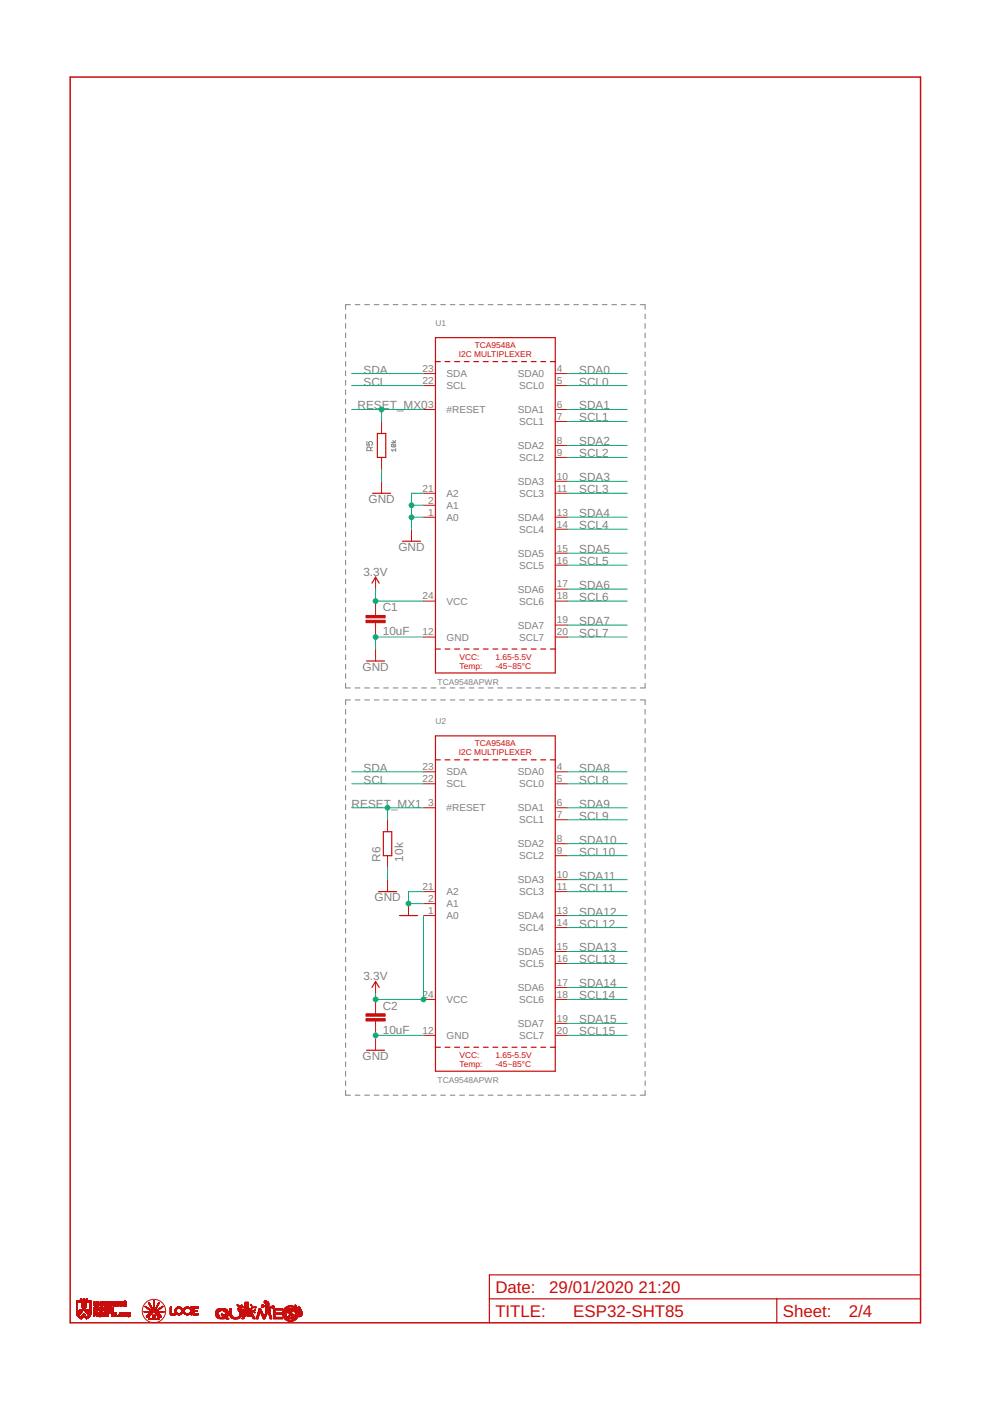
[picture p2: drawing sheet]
<svg xmlns="http://www.w3.org/2000/svg" width="210mm" height="297mm" viewBox="0 0 210 297" stroke-linecap="round" stroke-linejoin="round" font-family="sans-serif">
<defs><g id="words">
<g font-size="3.6" fill="#c90d0c">
<text x="105" y="274.1">Date:</text>
<text x="116.5" y="274.1">29/01/2020</text>
<text x="135.4" y="274.1">21:20</text>
<text x="105" y="279.2">TITLE:</text>
<text x="121.5" y="279.2">ESP32-SHT85</text>
<text x="166" y="279.2">Sheet:</text>
<text x="179.9" y="279.2">2/4</text>
</g>
<g font-size="2.5" fill="#808080">
<text x="77.1" y="79.2">SDA</text>
<text x="77.1" y="81.7">SCL</text>
<text x="122.8" y="79.2">SDA0</text>
<text x="122.8" y="81.7">SCL0</text>
<text x="75.8" y="86.8">RESET_MX0</text>
<text x="122.8" y="86.8">SDA1</text>
<text x="122.8" y="89.4">SCL1</text>
<text x="122.8" y="94.4">SDA2</text>
<text x="122.8" y="97">SCL2</text>
<text x="78.1" y="106.6">GND</text>
<text x="122.8" y="102.1">SDA3</text>
<text x="122.8" y="104.6">SCL3</text>
<text x="122.8" y="109.7">SDA4</text>
<text x="122.8" y="112.2">SCL4</text>
<text x="84.5" y="116.8">GND</text>
<text x="122.8" y="117.3">SDA5</text>
<text x="122.8" y="119.8">SCL5</text>
<text x="77.1" y="122.1">3.3V</text>
<text x="122.8" y="124.9">SDA6</text>
<text x="81.2" y="129.6">C1</text>
<text x="122.8" y="127.4">SCL6</text>
<text x="81.2" y="134.7">10uF</text>
<text x="122.8" y="132.5">SDA7</text>
<text x="122.8" y="135.1">SCL7</text>
<text x="76.9" y="142.2">GND</text>
<text x="77.1" y="163.6">SDA</text>
<text x="77.1" y="166.2">SCL</text>
<text x="122.8" y="163.6">SDA8</text>
<text x="122.8" y="166.2">SCL8</text>
<text x="74.6" y="171.3">RESET_MX1</text>
<text x="122.8" y="171.3">SDA9</text>
<text x="122.8" y="173.8">SCL9</text>
<text x="122.8" y="178.9">SDA10</text>
<text x="80.7" y="182.7" transform="rotate(-90 80.7 182.7)">R6</text>
<text x="85.5" y="182.7" transform="rotate(-90 85.5 182.7)">10k</text>
<text x="122.8" y="181.4">SCL10</text>
<text x="79.4" y="191.1">GND</text>
<text x="122.8" y="186.5">SDA11</text>
<text x="122.8" y="189">SCL11</text>
<text x="122.8" y="194.1">SDA12</text>
<text x="122.8" y="196.7">SCL12</text>
<text x="122.8" y="201.7">SDA13</text>
<text x="77.1" y="207.8">3.3V</text>
<text x="122.8" y="204.3">SCL13</text>
<text x="122.8" y="209.4">SDA14</text>
<text x="81.2" y="214">C2</text>
<text x="122.8" y="211.9">SCL14</text>
<text x="81.2" y="219.1">10uF</text>
<text x="122.8" y="217">SDA15</text>
<text x="122.8" y="219.5">SCL15</text>
<text x="76.9" y="224.7">GND</text>
</g>
<g font-size="2.1" fill="#808080">
<text x="89.6" y="78.8">23</text>
<text x="89.6" y="81.4">22</text>
<text x="94.7" y="80">SDA</text>
<text x="94.7" y="82.5">SCL</text>
<text x="109.8" y="80">SDA0</text>
<text x="110.1" y="82.5">SCL0</text>
<text x="118.1" y="78.8">4</text>
<text x="118.1" y="81.4">5</text>
<text x="90.8" y="86.5">3</text>
<text x="94.7" y="87.6">#RESET</text>
<text x="109.8" y="87.6">SDA1</text>
<text x="118.1" y="86.5">6</text>
<text x="118.1" y="89">7</text>
<text x="109.8" y="95.2">SDA2</text>
<text x="110.1" y="90.1">SCL1</text>
<text x="118.1" y="94.1">8</text>
<text x="110.1" y="97.7">SCL2</text>
<text x="118.1" y="96.6">9</text>
<text x="118.1" y="101.7">10</text>
<text x="89.6" y="104.2">21</text>
<text x="90.8" y="106.8">2</text>
<text x="94.7" y="105.4">A2</text>
<text x="94.7" y="107.9">A1</text>
<text x="109.8" y="102.8">SDA3</text>
<text x="110.1" y="105.4">SCL3</text>
<text x="118.1" y="104.2">11</text>
<text x="90.8" y="109.3">1</text>
<text x="94.7" y="110.4">A0</text>
<text x="109.8" y="110.4">SDA4</text>
<text x="110.1" y="113">SCL4</text>
<text x="118.1" y="109.3">13</text>
<text x="118.1" y="111.9">14</text>
<text x="109.8" y="118.1">SDA5</text>
<text x="118.1" y="116.9">15</text>
<text x="118.1" y="119.5">16</text>
<text x="109.8" y="125.7">SDA6</text>
<text x="110.1" y="120.6">SCL5</text>
<text x="118.1" y="124.6">17</text>
<text x="89.6" y="127.1">24</text>
<text x="94.7" y="128.2">VCC</text>
<text x="110.1" y="128.2">SCL6</text>
<text x="118.1" y="127.1">18</text>
<text x="89.6" y="134.7">12</text>
<text x="94.7" y="135.8">GND</text>
<text x="109.8" y="133.3">SDA7</text>
<text x="110.1" y="135.8">SCL7</text>
<text x="118.1" y="132.2">19</text>
<text x="118.1" y="134.7">20</text>
<text x="89.6" y="163.3">23</text>
<text x="89.6" y="165.8">22</text>
<text x="94.7" y="164.4">SDA</text>
<text x="94.7" y="166.9">SCL</text>
<text x="109.8" y="164.4">SDA0</text>
<text x="110.1" y="166.9">SCL0</text>
<text x="118.1" y="163.3">4</text>
<text x="118.1" y="165.8">5</text>
<text x="90.8" y="170.9">3</text>
<text x="94.7" y="172">#RESET</text>
<text x="109.8" y="172">SDA1</text>
<text x="118.1" y="170.9">6</text>
<text x="118.1" y="173.4">7</text>
<text x="109.8" y="179.6">SDA2</text>
<text x="110.1" y="174.6">SCL1</text>
<text x="118.1" y="178.5">8</text>
<text x="110.1" y="182.2">SCL2</text>
<text x="118.1" y="181.1">9</text>
<text x="89.6" y="188.7">21</text>
<text x="90.8" y="191.2">2</text>
<text x="94.7" y="189.8">A2</text>
<text x="109.8" y="187.3">SDA3</text>
<text x="110.1" y="189.8">SCL3</text>
<text x="118.1" y="186.1">10</text>
<text x="118.1" y="188.7">11</text>
<text x="90.8" y="193.8">1</text>
<text x="94.7" y="192.3">A1</text>
<text x="94.7" y="194.9">A0</text>
<text x="109.8" y="194.9">SDA4</text>
<text x="110.1" y="197.4">SCL4</text>
<text x="118.1" y="193.8">13</text>
<text x="118.1" y="196.3">14</text>
<text x="109.8" y="202.5">SDA5</text>
<text x="118.1" y="201.4">15</text>
<text x="118.1" y="203.9">16</text>
<text x="110.1" y="205">SCL5</text>
<text x="118.1" y="209">17</text>
<text x="89.6" y="211.5">24</text>
<text x="94.7" y="212.7">VCC</text>
<text x="109.8" y="210.1">SDA6</text>
<text x="110.1" y="212.7">SCL6</text>
<text x="118.1" y="211.5">18</text>
<text x="89.6" y="219.2">12</text>
<text x="94.7" y="220.3">GND</text>
<text x="109.8" y="217.7">SDA7</text>
<text x="110.1" y="220.3">SCL7</text>
<text x="118.1" y="216.6">19</text>
<text x="118.1" y="219.2">20</text>
</g>
<g font-size="1.8" fill="#808080">
<text x="92.3" y="69">U1</text>
<text x="92.8" y="145.2">TCA9548APWR</text>
<text x="92.3" y="153.5">U2</text>
<text x="92.8" y="229.7">TCA9548APWR</text>
</g>
<g font-size="1.8" fill="#c90d0c">
<text x="97.3" y="75.7">I2C MULTIPLEXER</text>
<text x="100.6" y="73.8">TCA9548A</text>
<text x="97.4" y="139.8">VCC:</text>
<text x="97.4" y="141.7">Temp:</text>
<text x="105" y="139.8">1.65-5.5V</text>
<text x="105" y="141.7">-45~85°C</text>
<text x="97.3" y="160.1">I2C MULTIPLEXER</text>
<text x="100.6" y="158.2">TCA9548A</text>
<text x="97.4" y="224.3">VCC:</text>
<text x="97.4" y="226.2">Temp:</text>
<text x="105" y="224.3">1.65-5.5V</text>
<text x="105" y="226.2">-45~85°C</text>
</g>
</g></defs>
<g fill="none" stroke="#808080" stroke-width=".21">
<path d="M73.3 66.6v1M73.3 68.6v1M73.3 70.6v1M73.3 72.6v1M73.3 74.6v1M73.3 76.6v1M73.3 78.6v1.1M74.3 64.6h-1v1M75.3 64.6h1M77.3 64.6h1M79.3 64.6h1M81.3 64.6h1.1"/>
<path d="M83.4 64.6h1M85.4 64.6h1M87.4 64.6h1M89.4 64.6h1M91.4 64.6h1M93.4 64.6h1M95.5 64.6h1M97.5 64.6h1M99.5 64.6h1M101.5 64.6h1M103.5 64.6h1M105.5 64.6h1.1"/>
<path d="M107.5 64.6h1.1M109.6 64.6h1M111.6 64.6h1M113.6 64.6h1M115.6 64.6h1M117.6 64.6h1M119.6 64.6h1M121.6 64.6h1.1M123.7 64.6h1M125.7 64.6h1M127.7 64.6h1M129.7 64.6h1"/>
<path d="M131.7 64.6h1M133.7 64.6h1M135.8 64.6h1v1M136.8 66.6v1M136.8 68.6v1M136.8 70.6v1M136.8 72.6v1M136.8 74.6v1M136.8 76.6v1M136.8 78.6v1.1M73.3 80.6v1.1M73.3 82.7v1"/>
<path d="M73.3 84.7v1M73.3 86.7v1M73.3 88.7v1M73.3 90.7v1M73.3 92.7v1M73.3 94.7v1M73.3 96.7v1M73.3 98.7v1M77.8 93.6v.8h.6l-.2-.4 .2-.4h.4l.2 .2v.4l-.2 .2M78.5 95.5v-.5l-.1-.2h-.4l-.2 .2v.5h1.2M79 94.8l-.5 .4M83 93.8h.9"/>
<path d="M83.2 94.2h.5l.2 .1-.2 .4M83.2 94.2l-.2 .4 .7 .1M83.2 94.2l.5 .5M83.3 93.4l.3 .4 .3-.4M83.9 95.4h-.9l.3 .3M83.9 95.1v.6M136.8 80.6v1.1M136.8 82.7v1M136.8 84.7v1M136.8 86.7v1M136.8 88.7v1M136.8 90.7v1"/>
<path d="M136.8 92.7v1M136.8 94.7v1M136.8 96.7v1M136.8 98.7v1M73.3 100.7v1M73.3 102.7v1M73.3 104.7v1M73.3 106.7v1M73.3 108.7v1M73.3 110.7v1.1M73.3 112.8v.9M73.3 114.8v1"/>
<path d="M73.3 116.8v1M73.3 118.8v1M136.8 100.7v1M136.8 102.7v1M136.8 104.7v1M136.8 106.7v1M136.8 108.7v1M136.8 110.7v1.1M136.8 112.8v.9M136.8 114.8v1M136.8 116.8v1M136.8 118.8v1"/>
<path d="M73.3 120.8v1M73.3 122.8v1M73.3 124.8v1M73.3 126.8v1M73.3 128.8v1M73.3 130.8v1M73.3 132.8v1M73.3 134.8v1M73.3 136.8v1M73.3 138.8v1M136.8 120.8v1M136.8 122.8v1"/>
<path d="M136.8 124.8v1M136.8 126.8v1M136.8 128.8v1M136.8 130.8v1M136.8 132.8v1M136.8 134.8v1M136.8 136.8v1M136.8 138.8v1M73.3 140.8v1.1M73.3 142.9v.9M73.3 144.9v1h1M73.3 150.4v1"/>
<path d="M73.3 152.4v1.1M73.3 154.5v1M73.3 156.5v1M73.3 158.5v1M74.3 148.4h-1v1M75.3 145.9h1M75.3 148.4h1M77.3 145.9h1M77.3 148.4h1M79.3 145.9h1M79.3 148.4h1M81.3 145.9h1.1"/>
<path d="M81.3 148.4h1.1M83.4 145.9h1M83.4 148.4h1M85.4 145.9h1M85.4 148.4h1M87.4 145.9h1M87.4 148.4h1M89.4 145.9h1M89.4 148.4h1M91.4 145.9h1M91.4 148.4h1M93.4 145.9h1"/>
<path d="M93.4 148.4h1M95.5 145.9h1M95.5 148.4h1M97.5 145.9h1M97.5 148.4h1M99.5 145.9h1M99.5 148.4h1M101.5 145.9h1M101.5 148.4h1M103.5 145.9h1M103.5 148.4h1M105.5 145.9h1.1"/>
<path d="M105.5 148.4h1.1M107.5 145.9h1.1M107.5 148.4h1.1M109.6 145.9h1M109.6 148.4h1M111.6 145.9h1M111.6 148.4h1M113.6 145.9h1M113.6 148.4h1M115.6 145.9h1M115.6 148.4h1M117.6 145.9h1"/>
<path d="M117.6 148.4h1M119.6 145.9h1M119.6 148.4h1M121.6 145.9h1.1M121.6 148.4h1.1M123.7 145.9h1M123.7 148.4h1M125.7 145.9h1M125.7 148.4h1M127.7 145.9h1M127.7 148.4h1M129.7 145.9h1"/>
<path d="M129.7 148.4h1M131.7 145.9h1M131.7 148.4h1M133.7 145.9h1M133.7 148.4h1M135.8 148.4h1v1M136.8 140.8v1.1M136.8 142.9v.9M136.8 144.9v1h-1M136.8 150.4v1M136.8 152.4v1.1M136.8 154.5v1"/>
<path d="M136.8 156.5v1M136.8 158.5v1M73.3 160.5v1M73.3 162.5v1.1M73.3 164.5v1.1M73.3 166.6v1M73.3 168.6v1M73.3 170.6v1M73.3 172.6v1.1M73.3 174.6v1.1M73.3 176.7v1M73.3 178.7v1"/>
<path d="M136.8 160.5v1M136.8 162.5v1.1M136.8 164.5v1.1M136.8 166.6v1M136.8 168.6v1M136.8 170.6v1M136.8 172.6v1.1M136.8 174.6v1.1M136.8 176.7v1M136.8 178.7v1M73.3 180.7v1M73.3 182.7v1"/>
<path d="M73.3 184.7v1.1M73.3 186.8v1M73.3 188.8v1M73.3 190.8v1M73.3 192.8v1M73.3 194.8v1.1M73.3 196.9v1M73.3 198.9v1M136.8 180.7v1M136.8 182.7v1M136.8 184.7v1.1M136.8 186.8v1"/>
<path d="M136.8 188.8v1M136.8 190.8v1M136.8 192.8v1M136.8 194.8v1.1M136.8 196.9v1M136.8 198.9v1M73.3 200.9v1M73.3 202.9v1M73.3 204.9v1.1M73.3 207v1M73.3 209v1M73.3 211v1"/>
<path d="M73.3 213v1M73.3 215v1M73.3 217v1.1M73.3 219.1v1M136.8 200.9v1M136.8 202.9v1M136.8 204.9v1.1M136.8 207v1M136.8 209v1M136.8 211v1M136.8 213v1M136.8 215v1"/>
<path d="M136.8 217v1.1M136.8 219.1v1M73.3 221.1v1M73.3 223.1v1M73.3 225.1v1M73.3 227.1v1.1M73.3 229.2v1M73.3 231.2v1h1M75.3 232.2h1M77.3 232.2h1M79.3 232.2h1M81.3 232.2h1.1"/>
<path d="M83.4 232.2h1M85.4 232.2h1M87.4 232.2h1M89.4 232.2h1M91.4 232.2h1M93.4 232.2h1M95.5 232.2h1M97.5 232.2h1M99.5 232.2h1M101.5 232.2h1M103.5 232.2h1M105.5 232.2h1.1"/>
<path d="M107.5 232.2h1.1M109.6 232.2h1M111.6 232.2h1M113.6 232.2h1M115.6 232.2h1M117.6 232.2h1M119.6 232.2h1M121.6 232.2h1.1M123.7 232.2h1M125.7 232.2h1M127.7 232.2h1M129.7 232.2h1"/>
<path d="M131.7 232.2h1M133.7 232.2h1M136.8 221.1v1M136.8 223.1v1M136.8 225.1v1M136.8 227.1v1.1M136.8 229.2v1M136.8 231.2v1h-1"/>
</g>
<g fill="none" stroke="#c90d0c" stroke-width=".21">
<path d="M89.8 79.2h2.5M117.7 79.2h2.6M80.9 89.4v2.5M80.9 97v2.5M89.8 81.7h2.5M89.8 86.8h2.5M117.7 81.7h2.6M117.7 86.8h2.6M117.7 89.4h2.6M117.7 94.4h2.6M117.7 97h2.6M80.9 102v2.6"/>
<path d="M87.2 112.2v2.5M89.8 104.6h2.5M89.8 107.1h2.5M89.8 109.7h2.5M117.7 104.6h2.6M117.7 109.7h2.6M117.7 102h2.6M117.7 112.2h2.6M117.7 117.3h2.6M117.7 119.8h2.6M79.6 122.4v2.5M79.6 127.4v3.1"/>
<path d="M79.6 132v3.1M79.6 137.6v2.5M89.8 127.4h2.5M89.8 135.1h2.5M117.7 127.4h2.6M117.7 135.1h2.6M117.7 124.9h2.6M117.7 132.5h2.6M82.2 173.8v2.5M89.8 163.6h2.5M89.8 166.2h2.5M89.8 171.3h2.5"/>
<path d="M117.7 163.6h2.6M117.7 166.2h2.6M117.7 171.3h2.6M117.7 173.8h2.6M117.7 178.9h2.6M82.2 181.4v2.6M82.2 186.5v2.5M86.6 191.6v2.5M89.8 189h2.5M89.8 191.6h2.5M89.8 194.1h2.5M117.7 189h2.6"/>
<path d="M117.7 194.1h2.6M117.7 181.4h2.6M117.7 186.5h2.6M117.7 196.7h2.6M79.6 208.1v2.5M79.6 211.9v3M79.6 216.5v3M89.8 211.9h2.5M89.8 219.5h2.5M117.7 211.9h2.6M117.7 219.5h2.6M117.7 201.7h2.6"/>
<path d="M117.7 204.3h2.6M117.7 209.4h2.6M117.7 217h2.6M79.6 220.1v2.6M16.2 278.3h1M16.2 278.2l.2 .1M16.2 278.1l.2 .1M16.2 278h.2M16.2 278l.2 .1M16.2 277.9l.2 .1M16.2 277.9h.2M16.2 277.8l.2 .2"/>
<path d="M16.2 277.8l.2 .1M16.2 277.7l.2 .1M16.2 277.7h.2M16.2 277.6l.2 .1M16.2 277.5l.2 .1M16.2 277.5h.2M16.2 277.4l.2 .1M16.2 277.4h.2M16.2 277.3l.2 .1M16.2 277.3h.2M16.2 277.2l.2 .1M16.2 277.2h.2"/>
<path d="M16.2 277.1l.2 .1M16.2 277.1h.2M16.2 277l.2 .1M16.2 276.9h.2M16.2 276.9l.2 .1M16.2 276.8l.2 .1M16.2 276.8h.2M16.2 276.7l.2 .1M16.2 276.6h.2M16.2 276.6l.2 .1M16.2 276.5l.2 .1M16.2 276.5h.2"/>
<path d="M16.2 276.4h.2M16.2 276.4l.2 .1M16.2 276.3l.2 .1M16.2 276.2h.2M16.2 276.2l.2 .1M16.2 276.1l.2 .1M16.2 276.1h.2M16.2 276h.8M16.2 275.9l.8 .1M16.2 278.3l.1 .2M16.2 278.2l.1 .1M16.2 275.9l.1 .1"/>
<path d="M16.2 275.9h.1M16.2 278.3v.1M16.3 278.5h.8M16.3 278.4h.8h-.9l.1 .1M16.3 278.2h.1l.1 .1M16.3 275.9h.7M16.3 278.5v.1M16.3 275.9h.1M16.3 278.6h.7M16.3 278.6l.1 .1M16.3 275.9l.7 .1M16.3 278.6h.1"/>
<path d="M16.3 278.7l.6 .1M16.4 278.8h.4M16.4 278.3l.1 .1zM16.4 278.9h.4M16.4 276.2v-.1v2.1h-.2M16.4 276.1h.1M16.4 278.3v.1M16.4 278.9h.1M16.5 276.1h.1M16.5 279l.3 .1M16.5 279h.2l.4 .4M16.5 279l.4 .4"/>
<path d="M16.5 278.3h.1M16.5 279.1h.3M16.6 279.1l.3 .1M16.6 278.2l-.1 .1M16.6 278.2v.1M16.6 279.1h.1M16.6 278.2h.1M16.6 276.1h.1M16.6 278.1h.1M16.7 279.2l.3 .1M16.7 279.2l.4 .1M16.7 276.1h.1"/>
<path d="M16.7 278v.1M16.7 278h.7l-.7 .1M16.7 278h.1M16.8 279.3h.7M16.8 278.9l.1 .3-.3-.1M16.8 278.9h.1M16.8 277.9l-.1 .1M16.8 276.1h.1M16.8 278.8h.1M16.8 279.3v.1M16.8 278.8h-.4l.2 .3M16.8 279.4h.6"/>
<path d="M16.8 277.8h.4M16.8 279.4l.3 .1M16.9 277.8h.1M16.9 279.4h.1M16.9 276.1h.1M16.9 277.8h.3M16.9 278.7h.1M16.9 279.4h.5M16.9 278.7h-.6l.1 .1M16.9 276.1h-.7M16.9 277.7v.1M16.9 277.7h.2"/>
<path d="M16.9 277.7h.1M17 279.2v.1M17 278.7h-.1M17 278.6h-.7M17 277.7h.1M17 279.4v.1M17 276h.1M17 279.5h.3M17 278.5v.1M17 277.6l.3 .3M17 278.5l.1 .1M17 277.6v.1"/>
<path d="M17 278.5h.1M17.1 275.5v.2M17.1 278.5h.1M17.1 275.5v.1M17.1 275.4h.1M17.1 275.4l.2 .1h-.2M17.1 275.5h.2M17.1 275.4l.3 .2M17.1 275.6l1.4 .2-.7-.1M17.1 275.6v.1M17.1 277.7h.1M17.1 279.3l.1 .1"/>
<path d="M17.1 275.7v.1M17.1 275.9h1.3M17.1 275.8l.5 .1M17.1 275.8h.5M17.1 275.3l.1 .1M17.1 279.3v.1M17.1 279.5h.1M17.1 275.8l.1 .1M17.1 276h1.3M17.1 278.3l.1 .1M17.1 276l.2 .1M17.2 275.3v.1"/>
<path d="M17.2 279.4h.1M17.2 279.5v.1M17.2 278.3h.1M17.2 275.4h.1M17.2 279.6h.1M17.2 279.3l.1 .1M17.2 276.1h.1M17.2 278.3h-.7M17.2 278.2l.1 .1M17.2 278.2v.1M17.3 278.2h-.8M17.3 279.3l-.1 .1"/>
<path d="M17.3 276.1h.1M17.3 279.5h.1M17.3 279.5h-.2l.1 .1M17.3 275.8h.1M17.3 279.2v.1M17.3 279.5v.1M17.3 275.8l.1 .1M17.3 278.2h-.7M17.3 278.2h.1M17.3 275.6h.1M17.3 276.8l.1 .3h.3M17.3 277l.4 .1"/>
<path d="M17.3 276.9h.4M17.3 276.9l.4 .1M17.3 276.8h.4M17.3 276.6h.4M17.3 276.5l.4 .1M17.3 276.5h.4M17.3 276.4h.4M17.3 276.4l.4 .1M17.3 276.3l.4 .1M17.3 276.2h.4M17.3 277.9h.1M17.3 276.3h.1"/>
<path d="M17.3 276.4l.1 .2M17.3 276.5l.2 .1M17.3 276.8l.4 .1M17.3 275.6h-.2M17.3 276.6h.1M17.3 276.4l.1 .1M17.3 276.3l.1 .1M17.3 276.2l.3 .1M17.3 276.9l.1 .1M17.3 276.9h.1M17.3 276.8l.1 .1M17.4 279.1l.2 .1"/>
<path d="M17.4 277.8l-.1 .1M17.4 279.1v.1M17.4 277.8h.1M17.4 278.1l-.8 .1M17.4 277.1h.3M17.4 275.8h.1M17.4 276.1h.1M17.4 276.6h.1M17.4 279.4h.1M17.4 279.5h-.1M17.4 277.1h.1M17.4 277.7v.1"/>
<path d="M17.4 277.7h.1M17.4 278.1l-.1 .1M17.4 277.9v.1M17.4 279.3h.1M17.5 277.9l-.8 .1M17.5 279.4h-.1M17.5 277.6l-.1 .1M17.5 279l-.1 .1M17.5 279.3l-.1 .1M17.5 277.6h.1M17.5 279h.1M17.5 276.1h.1"/>
<path d="M17.5 276.6h.1M17.5 277.9l-.1 .1M17.5 279.3h.1M17.5 277.9h.1M17.5 275.8l.6 .1M17.5 279.3h-.2M17.5 278.9l-.1 .1M17.5 279.2v.1M17.5 278.9v.1M17.5 277.6h.5M17.5 278.9h.1M17.5 279.2h.1"/>
<path d="M17.5 277.8l.1 .1M17.5 277.5l.1 .1M17.5 279.2l-.2 .1M17.5 277.8l-.7 .1M17.5 275.8h.1M17.6 277.8h-.2M17.6 277.5h.4l.3 .4M17.6 277.5l-.1 .1M17.6 277.8l-.1 .1M17.6 277.5h.1M17.6 278.8l.4 .1-.4-.1M17.6 275.6h.4"/>
<path d="M17.6 276.1h.1M17.6 276.6h.1M17.6 279.1h.1M17.6 275.6h.1M17.6 277.4l.4 .1M17.6 278.8h.1M17.6 279.2h-.1M17.6 275.6h-.2M17.6 277.4v.1M17.6 279.1h-.2M17.6 277.7l-.2 .1M17.6 277.8h-.1"/>
<path d="M17.6 275.5l.1 .1M17.6 276.2l.1 .1M17.6 277.7h.1M17.7 279.1h-.3M17.7 277.7h-.3M17.7 277.4h.2M17.7 276.8h.1M17.7 275.5l.2 .1M17.7 278.7h.2l.3 .4h-.3M17.7 278.7v.1M17.7 275.4h.1M17.7 275.5h.1"/>
<path d="M17.7 276.2l-.1 .4M17.7 276.8v.3M17.7 276.1h.1M17.7 275.4l.2 .1h-.2M17.7 277.7h-.1M17.7 279.1h-.1M17.7 277.6h.1M17.7 277.3v.1M17.7 277.6l-.3 .1M17.7 277.3h.1M17.7 275.7h.1M17.7 279h-.3"/>
<path d="M17.7 278.9l-.2 .1M17.7 278.7h.2h-.2M17.7 277.6h-.2M17.7 278.7h.1M17.7 275.7l.2 .1M17.7 275.8h-.1M17.7 275.3v.1M17.7 275.7h-.6M17.8 278.9l.2 .3h.2M17.8 277.5l.2 .3 .8 .1M17.8 277.5l-.1 .1M17.8 278.6v.1"/>
<path d="M17.8 278.9h.1M17.8 277.5l.1 .2M17.8 277.6l.3 .1M17.8 278.6l.2 .3M17.8 275.3l.1 .1M17.8 276.1h.1M17.8 277.3l.3 .3M17.8 278.9l.3 .1 .3 .4M17.8 277.3h.1M17.8 279h.3M17.8 275.7l.1 .1M17.9 275.4h-.2"/>
<path d="M17.9 275.4l.2 .2M17.9 277.4h-.3M17.9 277.1h.3M17.9 276.8h.3h-.3M17.9 276.8h.3M17.9 276.4h.3M17.9 276.2h.3M17.9 277l.3 .1M17.9 276.4h.1M17.9 276.3v.1M17.9 276.2l.3 .1M17.9 276.2v.1"/>
<path d="M17.9 276.5v.1M17.9 276.8v.2M17.9 276.8v.1M17.9 276.5l.1 .1M17.9 276.6h.1M17.9 279.1l.3 .3h.4M17.9 279.1l.3 .1M17.9 277l.3-.2v.3M17.9 275.6h.1M17.9 276.1h.1M17.9 279v.1M17.9 275.8l.6 .1"/>
<path d="M17.9 275.8h.1M18 276.6h.1M18 275.8h.1M18 275.8l.2 .1M18 279.2l.3 .1h-.2M18 276.1h.1M18 278.9h.1M18 278.9h-.5M18.1 277.9l.7 .1M18.1 276.1h.1M18.1 276.6h.1M18.1 275.6v.1"/>
<path d="M18.1 279.3h.7M18.1 279.3l.3 .3M18.1 275.8h.1M18.1 279.4h.6M18.1 278l.8 .1M18.1 277.7h-.2l.3 .1M18.1 279.1h.1M18.2 278l.2 .4 .9 .1M18.2 278l.7 .1 .3 .3M18.2 276.2l-.3 .1M18.2 276.1h.1M18.2 275.8l.1 .1"/>
<path d="M18.2 277.1h-.3M18.2 275.8h.1M18.2 277.7v.1M18.2 276.9l-.3 .1M18.2 276.5l-.3 .1M18.2 276.5h-.3M18.2 276.3l-.3 .1M18.2 275.6h-.1M18.2 276.2l-.1 .4M18.2 275.6h.1M18.2 277v.1M18.2 279.5h.3"/>
<path d="M18.2 276.4h-.3v.1M18.2 279.2h.1M18.3 277.9l-.4-.2 .4 .6M18.3 275.8h.1M18.3 276.1h.1M18.3 279.5v.1M18.3 278.2h.7M18.3 275.4v.2M18.3 275.4v.1M18.3 278.3h.8M18.3 278.3h.1M18.3 279.3l.1 .1"/>
<path d="M18.3 275.4h.2M18.4 278.3l.3 .4 .5 .1M18.4 277.8h.3l.3 .4M18.4 279.6h.1M18.4 275.4h-.1M18.4 277.8v.1M18.4 276.1h.1M18.4 275.4h.1M18.4 278.3l.9 .1zM18.4 277.8h.3M18.4 275.3v.1M18.4 279.5l.1 .1"/>
<path d="M18.4 276v.1M18.4 275.4l.1 .1M18.4 275.9h-1.3l1.3 .1M18.4 277.7v.1M18.4 279.5v.1M18.4 275.9v.1M18.4 275.9v.2M18.4 275.3l.1 .1M18.5 277.7h.1M18.5 275.7h-1.4v.3M18.5 277.7h-.1M18.5 279.5h-.1"/>
<path d="M18.5 279.3h.1M18.5 279.4h-.1M18.5 275.5l-.1 .3M18.5 275.4h-.2M18.5 275.5l-.3 .1M18.5 275.5l-.2 .1M18.5 275.5h.1M18.5 275.4h.1M18.5 275.5h-.2M18.5 277.6l.3 .3h-.7M18.5 277.6v.1M18.5 278.5l.8 .2"/>
<path d="M18.5 279.5h.1M18.6 279.5h-.1M18.6 276h.7M18.6 276l.7-.1v2.4M18.6 275.9h.7M18.6 279.4h.1M18.6 276v.1M18.6 275.9h.1M18.6 279.2h.4M18.6 279.2h.1M18.6 275.9l.7 .1M18.6 278.7h.6"/>
<path d="M18.6 276.1h.1M18.6 278.7h.1M18.6 276.1h.2M18.7 279.4h-.1M18.7 279.4h.1M18.7 278.7l.5 .1M18.7 276.1h.1M18.7 279.1v.1M18.8 276.1h.1M18.8 279.3h.1M18.8 279.4h-.1M18.8 278.8v.1"/>
<path d="M18.8 279.1h-.1M18.8 278.9h.3M18.8 278.9v.1M18.8 279v.1M18.8 279.3h-.3M18.9 279.2v.1M18.9 276.1h.1M18.9 279h.1M18.9 279.2h.1M18.9 279.2l-.4 .1M18.9 278.1l-.7 .1h.8M18.9 279.1v.1"/>
<path d="M19 276.1h.1M19 279.1h.1M19 279.1h-.3M19 278.2v.1M19 279.1h-.2M19 276.1h.3M19 279v.1M19 279h.1M19.1 279h-.3M19.1 276.1h.1M19.1 279h.1M19.1 279h-.2"/>
<path d="M19.1 278.9h.1M19.1 278.2l.1 .1M19.1 278.2h.1M19.1 278.3v.1M19.2 278.8l-.4 .1M19.2 278.2h.1M19.2 278h.1M19.2 277.9h.1M19.2 277.7h.1M19.2 277.6h.1M19.2 277.5h.1M19.2 277.4h.1"/>
<path d="M19.2 277.3h.1M19.2 277.2h.1M19.2 277.1h.1M19.2 276.9h.1M19.2 276.8h.1M19.2 276.7h.1M19.2 276.5h.1M19.2 276.3h.1M19.2 276.1h.1M19.2 277.1v.1M19.2 277.6v.1M19.2 277.2v.1"/>
<path d="M19.2 276.9v.1M19.2 276.7v.1M19.2 277.5v.1M19.2 278.1v.1M19.2 277.4v.1M19.2 276.5v.1M19.2 276.1v.1M19.2 276.1v.4M19.2 276.9v.2M19.2 277.9v.1M19.2 277.3v.1M19.2 278.9h-.1"/>
<path d="M19.2 278.8h.1M19.2 278.7h.1M19.2 278.6h-.6l.3 .4M19.3 278.5v.1M19.3 278.6v-.1l-.1 .2M19.3 278.4l-.8 .1h.8M19.3 278.3l-.1 .1M19.3 278.1l-.1 .1M19.3 278l-.1 .1M19.3 277.8l-.1 .1M19.3 277.7l-.1 .1M19.3 277.3h-.1"/>
<path d="M19.3 277h-.1v.1M19.3 276.9l-.1 .1M19.3 276.8l-.1 .1M19.3 276.6l-.1 .1M19.3 276.6h-.1M19.3 276.5h-.1v.3M19.3 276.4l-.1 .1M19.3 276.4h-.1M19.3 276.2l-.1 .2M19.3 276.2l-.1 .1M19.3 276h-.7l.1 .1M19.3 277.3h.1"/>
<path d="M19.3 277.2v.1M19.3 277.1v.1M19.3 277.8v.1M19.3 276.6v.1M19.3 276v.1M19.3 277.9h.1M19.3 277.7v.1M19.3 277.3v.1M19.3 277.1h.1M19.3 276.5h.1M19.3 276.1v.1M19.3 277v.1"/>
<path d="M19.3 276.9v.1M19.3 277.6v.1M19.3 276.8v.1M19.3 276.4v.1M19.3 276.5v.1M19.3 276.8h.1M19.3 278.3h.1M19.3 277.6h.1M19.3 276.7v.1M19.3 276.3v.1M19.3 277.9v.1M19.3 278.2v.1"/>
<path d="M19.3 277.5v.1M19.3 276.2v.1M19.3 278.1v.1M19.3 277.4v.1M19.3 276.2h.1M19.3 278v.1M19.8 277.9h.1M19.9 277.8l.5 .1M19.9 277.8l.1 .2M19.9 279h.1M19.9 278.3v.6h.1M19.9 278.6h.3"/>
<path d="M19.9 278.4h.2M19.9 278.3h.1M19.9 277.8h.1M19.9 277.5l.4 .1M19.9 277.5h.2M19.9 277.4l.1 .1M19.9 277.4h.1M19.9 276.6l.3 .1M19.9 276.6h.1M19.9 276.5h.1M19.9 276.4h.1M19.9 276.3l.1 .1"/>
<path d="M19.9 276.2h.1M19.9 276.2l.1 .1M19.9 276.1l.1 .1M19.9 276.1h.1M19.9 278.3v.1M19.9 278.4v.1M19.9 279.1h.1M19.9 277.5l.1 .1M19.9 276.1v.1M19.9 276.4v.1M19.9 277.5h.1M19.9 278.9v.1"/>
<path d="M19.9 277.5l.2 .2M19.9 276.3v.1M19.9 276.2v.1M19.9 277.3h.5M19.9 277.3v.1M19.9 277.3h.1M19.9 276.7h.6M19.9 277.8l.2 .1M19.9 277.9h.1M19.9 277.9h.5M19.9 277.6l.5 .1M19.9 277.2h.5"/>
<path d="M19.9 277.2l.1 .1M19.9 278.3l.4 .4M19.9 277.2v.1M20 276.8h.4M20 276.1v.3M20 277.6h.1M20 278.3h.1M20 277.2h.1M20 277.9v.1M20 279l-.1 .1M20 278.9l-.1 .2M20 278.8l-.1 .1"/>
<path d="M20 278.7l-.1 .2M20 276.1l-.1 .1M20 276.5h.1M20 277.4h.1M20 278.7v.1M20 276.1h.1M20 276.5l.1 .1M20 277.4l.1 .1M20 276.5v.2M20 276.4v.1M20 279h-.1M20 278.7h-.1"/>
<path d="M20 278.7l-.1 .1M20 277.6l.4 .1M20 278.6h.1M20 277.2h.2M20 278.3l.1 .1M20 277.5h.1M20 278h.1M20 278.7v-.1l.2 .2 .2-.1M20 277.8v.1M20 278.3v.1M20.1 278.4h-.2M20.1 277.3l-.1 .1"/>
<path d="M20.1 277.6l.1 .1M20.1 277.3h.1M20.1 277.5h.1M20.1 276.7h.1M20.1 277.6h.1M20.1 278.7h.3M20.1 277.9h.1M20.1 276.8v.1M20.1 277.6v.1M20.1 278.5h.1M20.1 278.7l.1 .1M20.2 278.7h.2"/>
<path d="M20.2 278.5h-.3v.1M20.2 276.7l-.3-.1 .3 .3M20.2 277.9h.1M20.2 277.2h.1M20.2 278.8l.1 .1M20.2 276.7h.1M20.2 277.3h.1M20.2 277.5h.1M20.2 278.6h.1M20.2 277.7l.1 .1M20.2 278.6l-.3 .1M20.2 278h.1"/>
<path d="M20.2 276.9h.1M20.2 277.3l.2 .1M20.2 278.9h.1M20.2 277.7h.2M20.2 277.2l.1 .2M20.2 276.7l.1 .1M20.2 278.6v.1M20.3 278h.1M20.3 276.8v.1M20.3 277.3h.1M20.3 277.8v.1M20.3 277.8l.1 .1"/>
<path d="M20.3 277.7l.1 .2M20.3 277.3l.1 .1M20.3 277.8h-.1M20.3 276.9h.1M20.3 277.5l.1 .2M20.3 277.2h.1M20.3 276.7h.1M20.3 277.9v.1M20.3 278.6h.4l-.1-.1 .1 .3h-.2M20.3 278.8v.1M20.3 277.9l.1 .1M20.3 276.8h.1"/>
<path d="M20.3 278.6h.1M20.3 276.6v.1M20.3 277.4h.1M20.3 277.6h.1M20.4 276.6l.2 .1M20.4 276.6h.1M20.4 278.8h.1M20.4 278.5l-.1 .1M20.4 278.5v.1M20.4 277.2v.1M20.4 276.8h.1M20.4 277.9h.1"/>
<path d="M20.4 276.6h.1v.1M20.4 277.3l-.5 .1M20.4 276.5h.1M20.4 276.5h.2M20.4 276.4h.1M20.4 276.4l.2 .1M20.4 276.3l.2 .1M20.4 276.2h.1M20.4 276.2l.2 .1M20.4 276.1l.2 .1M20.4 276.1h.1M20.4 278.4v.1"/>
<path d="M20.4 276.5v.1M20.4 276.4v.1M20.4 278.7h.1M20.4 276.3v.1M20.4 278.7l.1 .1M20.4 276.2v.1M20.4 276.1v.5M20.4 278.4l.3 .1M20.4 277.8l-.6 .1M20.4 278.4h.1M20.4 277.7l.1 .1M20.5 278.3h.1"/>
<path d="M20.5 276.7h.1M20.5 278.6h.1M20.5 276.1v.4M20.5 278.6v.5h.2M20.5 279h.2M20.5 278.9h.2l-.2 .1M20.5 278.8h.2M20.5 278.6h.2M20.5 277.9h.2M20.5 276.7h-.2M20.5 279v.1M20.5 279.1h.2"/>
<path d="M20.5 276.8h-.1M20.5 278.9v.1M20.5 278.8v.1M20.5 277.9l.1 .1M20.5 278.8h.1M20.5 276.1l-.1 .1M20.5 277.9v.1M20.5 276.5l.1 .1M20.5 276.1h.1M20.6 278.3l.1 .1h-.3M20.6 278h.1M20.6 278.3h.1"/>
<path d="M20.6 277.8h.1M20.6 277.8v.1M20.6 278.3l.1 .3h-.4M20.6 277.8h.6M20.6 279l.1 .1h-.2M20.6 278.7h-.1M20.6 278.6l.1 .1h-.8M20.6 277.7h.6M20.6 277.7v.1M20.6 277.6l.1 .1M20.7 277.7h.5l.1 .2M20.7 278.3v.8"/>
<path d="M20.7 277.9v.1M20.7 277.8v.1M20.7 277.5v.1M20.7 276.8h.1M20.7 276.8h.2M20.7 276.7l.2 .1M20.7 276.6h.2M20.7 276.6h.1M20.7 276.5l.2 .1M20.7 276.4h.1M20.7 276.4h.4M20.7 276.3h.4"/>
<path d="M20.7 276.3l.4 .1M20.7 276.1l.3 .1M20.7 276.1h.2M20.7 276.1h.1M20.7 276.7v.1M20.7 276.6v.1M20.7 276.5v.1M20.7 276.4v.1M20.7 276.3v.1M20.7 276.2v.1M20.7 277.4l.4 .1M20.7 276.2l.2-.1 .3 .4"/>
<path d="M20.7 277.4l.1 .1M20.7 276.1v.7M20.8 277.8h.3l.2 .2M20.8 277.3v.1M20.8 276.1h.1M20.8 277.3l.3 .1M20.8 277.3l.3 .2M20.8 277.6l.1 .1M20.8 277.6v.1M20.8 278.7l.2 .2M20.8 277.3h.2M20.8 278.7v.1"/>
<path d="M20.8 277.6h.1M20.8 278.8h.2M20.8 278.7h.2M20.8 277.6h-.1M20.8 277.2h.2M20.8 276.1l.2 .1h-.3M20.8 278.8l.3 .3M20.8 277.2v.1M20.8 278.9h.3M20.8 276.3v.4h-.1M20.8 276.4l.1 .2-.2-.1M20.8 276.8h-.1"/>
<path d="M20.8 276.3l.2 .2M20.8 277.2h.1M20.8 276.6l.1 .1M20.8 276.3l.4 .5M20.9 278.9l.3 .1M20.9 277.6h-.2M20.9 277.5h-.2M20.9 277.7h.1M20.9 278.5h.1M20.9 277.5l.2 .1M20.9 276.3v.1M20.9 276.6h.1"/>
<path d="M20.9 276.7v.1M20.9 277.2h.1M20.9 277.4l.3 .3M20.9 277.5l-.1 .1M20.9 279h.6M20.9 278.4h.6M20.9 277.2l.2 .2M20.9 276.1v.1M20.9 277.4l.1 .1M20.9 276.4h.2M21 278.4h.5M21 277.5h.1"/>
<path d="M21 278.4l-.1 .1M21 278.7v.1M21 278.4h.1M21 279l.4 .1M21 276.5l.3 .1M21 278.8l.1 .2M21 278.6v.1M21 278.6h.1M21 277.2h.1M21 278.6l-.2 .1 .2-.1M21 277.2l.1 .2M21 276.2v.1"/>
<path d="M21 278.8v.1M21 277.6l-.1 .1M21 277.6v.1M21 278.3v.1M21 279.1h.1M21 278.3l.1 .1M21.1 278.3h.3M21.1 278.9v.1M21.1 279.1h.3M21.1 278.5h-.3v.3M21.1 276.6h.3M21.1 278.9l.1 .1"/>
<path d="M21.1 278.3h.1M21.1 278.5h.1M21.1 277.5l.1 .1M21.1 277.4v.1M21.1 277.8l.2 .1M21.1 279.1h.1M21.1 276.4h.1M21.1 278.4v.1M21.1 278.5h-.2M21.1 277.8l.1 .2 .1-.1M21.1 279h.1M21.1 277.9h.2"/>
<path d="M21.1 276.7h.3M21.1 276.6l.1 .1M21.1 278.3h.3l.2 .4M21.2 279.1h.1M21.2 276.7l.2 .2M21.2 276.7h.2M21.2 277.6v.1M21.2 278h.1M21.2 278.4h.1M21.2 279h.1M21.2 278.4l.1 .1M21.2 276.7v.1"/>
<path d="M21.2 277.8l.1 .2M21.2 278.3h.1M21.3 277.8h-.7M21.3 279.1h.1M21.3 278h.1M21.3 276.4v.1M21.3 276.3v.1M21.3 276.4h.1M21.3 276.2v.1M21.3 276.1h.1M21.3 277.2l.2 .2M21.3 277.2l.2 .1"/>
<path d="M21.3 276.5h.1M21.3 276.3h.1M21.3 276.2h.1M21.3 276.1h.1v.7M21.3 276.1v.4M21.3 277.2h.1M21.3 278.4l.2 .3M21.3 279h.1M21.3 276.1l.1 .1M21.3 277.3h.2M21.3 277.3l.1 .2M21.3 277.3h.1"/>
<path d="M21.3 278.4l.3 .2M21.3 278.3h.1M21.4 277.4h.1M21.4 276.1l-.1 .1M21.4 277.4v.2M21.4 278.5h.1M21.4 278.9v.1M21.4 279.1h.1M21.4 278.9l.2 .1M21.4 277.5l.2 .1M21.4 277.4v.1M21.4 278.5h.2"/>
<path d="M21.4 276.8h-.2h.2M21.4 276.5h-.4l.4 .1M21.4 276.7v.1M21.4 276.6v.1M21.4 276.6h.1M21.4 276.4v.1M21.4 276.5v.1M21.4 276.8v.1M21.4 276.4h.1M21.4 276.3v.1M21.4 276.2v.1M21.4 278.9h.1"/>
<path d="M21.4 277.2l.1 .1M21.4 278.6h.2M21.4 277.6h.2M21.4 277.6l.1 .1M21.5 278.6v.3l.1-.1M21.5 278.6l.1 .1M21.5 277.7l.1 .3M21.5 278.7v.1M21.5 277.3v.2M21.5 277.7h.3M21.5 277.7h.1M21.5 277.8h.3"/>
<path d="M21.5 277.7v.1M21.5 279l-.1 .1M21.5 278.4h.1M21.5 277.5l.1 .1M21.5 279h-.2M21.5 277.5l.2 .2M21.6 277.9l.1 .1M21.6 277.5h-.2l.1 .2M21.6 279h-.1M21.6 277.9v.1M21.6 278.6l.1 .1M21.6 278.8l-.1 .1"/>
<path d="M21.6 278.7h-.1M21.6 276.8h.1M21.6 276.7h.1M21.6 276.6h.1M21.6 276.5l.2 .1M21.6 276.5h.2M21.6 276.4h.1M21.6 276.3l.2 .1M21.6 276.2h.1M21.6 276.1l.2 .1M21.6 276.1h.2M21.6 278.8l-.1 .2"/>
<path d="M21.6 276.6v.1M21.6 276.2v.1M21.6 276.1h.1M21.6 276.7v.1M21.6 278.7l.1 .1M21.6 277.7l.1 .1M21.6 276.5v.1M21.6 276.4v.1M21.6 276.3v.1M21.6 276.3h.1M21.6 276.1v.5M21.6 278.7l-.1 .1"/>
<path d="M21.6 277.7h.1M21.6 278.8h.1M21.7 277.8h.1M21.7 276.1l.1 .1M21.7 276.1h.1M21.7 277.7h.1M21.7 277.7v.1M21.7 277.6h.1M21.7 277.6h.2M21.7 276.7h-.1l.1 .1M21.7 276.1l-.1 .1M21.7 276.2l.1 .1"/>
<path d="M21.7 276.7l.1 .1M21.7 276.6l.1 .1M21.7 276.4l.1 .1M21.7 276.3h.1M21.7 276.4h.1M21.7 276.6h.1M21.7 276.7v.1M21.8 277.9h.1M21.8 279.1h.1M21.8 279h.1M21.8 278.9h.1M21.8 278.8h.1"/>
<path d="M21.8 278.7h.1M21.8 278.6l.4 .1M21.8 278.6h.3M21.8 278.4l.3 .2M21.8 278.4h.2M21.8 278.4l.6 .4M21.8 278.3l.1 .1M21.8 277.8h-.3l.2 .2M21.8 279l.1 .1M21.8 278.9v.1M21.8 278.4h.1M21.8 278.5v.1"/>
<path d="M21.8 278.3v.1M21.8 278.3h.1M21.8 278.4v.2M21.8 278.6v.1M21.8 278.8v.1M21.8 278.7v.1M21.8 277.6h-.1M21.8 277.5h.1M21.8 277.4h.1M21.8 277.7h.1M21.8 277.3l.1 .1M21.8 277.8l-.2 .1"/>
<path d="M21.8 277.7h-.1M21.8 277.3l.2 .1M21.8 277.3v.1M21.8 277.7v.1M21.9 277.6l-.2 .1M21.9 277.2h.1M21.9 277.2v.1M21.9 278.3h.1M21.9 277.3h.1M21.9 276.1l.2 .1-.2-.1M21.9 276.1h.1M21.9 276.1l.1 .1"/>
<path d="M21.9 278.3l.2 .3M21.9 278.6l.5 .5M21.9 279v.1M21.9 279h.1M21.9 278.9v.1M21.9 278.8v.1M21.9 278.7v.1M21.9 277.4l.1 .1M21.9 277.4l-.1 .2h.1M21.9 277.4l-.1 .1M21.9 276.2h.2M21.9 276.1l.2 .1"/>
<path d="M21.9 277.4h.1M21.9 276.2v.1M21.9 277.5v.2M22 277.4h-.2M22 276.1h.1M22 278.7h.2M22 277.2v.2M22 277.2h-.1M22 276.4l.1 .2h.4M22 276.5h.2M22 277.2l.1 .1M22 276.5l.1 .1"/>
<path d="M22 277.2h.1M22.1 276.5h.1M22.1 276.2l.1 .1M22.1 277.6h.1M22.1 278.8h.4M22.1 277.6l.1 .2 .6 .1M22.1 277.6l.3 .2h-.3M22.1 277.6l.1-.1 .3 .4M22.1 277.5h.1M22.1 276.2h-.2l.1 .2M22.1 276.6l.1 .1M22.1 277.5v.1"/>
<path d="M22.1 276.2h.1M22.1 276.6h.1M22.1 276.7h.3M22.1 276.3h.1M22.1 277.4v.1M22.1 276.7l.3 .1M22.1 276.3l-.1 .1h.2M22.1 276.7l.2 .2M22.1 276.3l.2 .3M22.1 276.3l.1 .2M22.1 278.6l.1 .1M22.2 277.3l.2 .1"/>
<path d="M22.2 277.3l.7 .1M22.2 276.7h.2M22.2 276.4h-.2l.1 .1M22.2 276.8v.1M22.2 278.9l.3 .1M22.2 276.8l.2 .1M22.2 276.5l.1 .2M22.2 278.7l.2 .2M22.2 277.9h.6M22.2 277.3h.6M22.2 277.3h.1M22.2 278.7h.1"/>
<path d="M22.2 277.5h-.1M22.2 279l.2 .1M22.2 277.6h.1M22.3 277.9h.4M22.3 277.2h.4M22.3 277.4v.1M22.3 277.2l-.1 .1M22.3 277.2v.1M22.3 279h.1M22.3 278.8l-.4-.2v.5M22.3 277.4l-.2 .1M22.3 277.4h.1"/>
<path d="M22.3 277.2h.1M22.3 276.6h.1M22.3 277.9v.1M22.3 278.7h.2M22.3 278.3h.2v.3h-.2M22.3 278.6h.2M22.3 278.3l.2 .1M22.3 277.8l-.2-.1 .3 .3M22.3 276.5h.1M22.3 277.9l.3 .1M22.3 278.7v.1M22.3 278.3l.1 .1"/>
<path d="M22.3 278.7l.1 .1M22.3 278.6l.1 .1M22.4 276.8h.1M22.4 276.4v.1M22.4 277.2h.1M22.4 278.3h.1M22.4 276.7v.1M22.4 276.4h.1M22.4 278h.1M22.4 276.3l.1 .1M22.4 276.7h.1M22.4 276.3v.1"/>
<path d="M22.4 276.3h.1M22.4 276.6h-.3M22.4 276.6v.1M22.4 276.2v.1M22.4 278.3l.1 .1M22.4 277.8v.1M22.4 276.2l.2 .1M22.4 276.6h.1M22.4 276.2l.1 .1M22.5 279.1h-.1M22.5 279.1h-.2M22.5 279h-.2"/>
<path d="M22.5 278.8h-.3l.3 .1M22.5 278.5l-.1 .1M22.5 278.4l-.1 .1M22.5 276.5l-.2 .1M22.5 278.7h.1M22.5 278.6v.1M22.5 276.5v.1M22.5 278.5v.1M22.5 277.3l-.1 .1M22.5 277.3h.1M22.5 278.4v.1M22.5 279v.1"/>
<path d="M22.5 276.1v.1M22.5 277.9h.1M22.5 278.7v.2M22.5 278.9v.1M22.5 278.4h.1M22.5 278.8v.1M22.5 278.7v.1M22.5 276.1h.1M22.5 276.5h.1M22.5 277.2h.1M22.5 276.5h-.2M22.5 276.4v.1"/>
<path d="M22.5 276.4h-.1M22.5 277.3l.3 .3M22.5 277.2h.2M22.5 276.3l.1 .1M22.5 276.1l.1 .1M22.6 277.9h.1M22.6 276.2v.1M22.6 276.1h.1M22.6 276.2l-.2 .1M22.6 277.2h.1M22.6 278.3h.6M22.6 278h.1"/>
<path d="M22.6 277.8h.1M22.6 278.3v.1M22.6 277.3h.1M22.6 278.3v.2M22.6 276.1l-.1 .1M22.6 276.1v.1M22.6 278.3h.1M22.6 277.2l.3 .3M22.7 277.9v.1M22.7 277.8h.1M22.7 278.3h.1M22.7 277.4h.2"/>
<path d="M22.7 277.7v.1M22.7 277.2v.1M22.7 277.4v.1M22.7 278.4v.1M22.8 277.5h.1M22.8 277.9h.1M22.8 277.6h.1M22.8 277.3h.1M22.8 276.8h.6M22.8 276.7h.6M22.8 276.7h.6v.1M22.8 276.6h.1"/>
<path d="M22.8 276.5l.1 .1M22.8 276.5h.5M22.8 276.4h.5M22.8 276.4h.5v.1M22.8 276.3h.1M22.8 276.2l.3 .2M22.8 276.2l.1 .1M22.8 276.1h.6h-.6M22.8 277.9l-.1 .1M22.8 276.8l.6 .1M22.8 276.7v.1M22.8 276.6v.1"/>
<path d="M22.8 276.1h.1M22.8 276.5v.1M22.8 276.5h.1M22.8 276.4v.1M22.8 276.3v.1M22.8 276.2v.1M22.8 276.1v.1M22.8 276.6v.2M22.8 278.3h.1M22.8 276.1v.4M22.8 277.8h.1M22.9 279h.1"/>
<path d="M22.9 278.7h.1M22.9 278.6h.1M22.9 278.5h.1M22.9 277.4l-.3-.1 .1 .1M22.9 276.1h.1M22.9 278.5v.6h.1M22.9 277.7l-.2 .1M22.9 277.7h-.1M22.9 277.4l-.1 .1M22.9 277.5v.1M22.9 278.3h.1M22.9 277.7h.1"/>
<path d="M22.9 277.8h-.3M22.9 277.6l-.1 .1M22.9 277.6l-.2 .1M22.9 277.6v.1M22.9 277.6h.1M22.9 277.5v.2M22.9 276.7l.5 .1-.6 .1M22.9 276.6v.1M22.9 276.5v.1M22.9 276.7h.1M22.9 276.5h.1M22.9 276.2h.1"/>
<path d="M23 279.1h-.1M23 279h-.1l.1 .1M23 278.9l-.1 .1M23 278.8l-.1 .1M23 278.8h-.1M23 278.7l-.1 .1M23 278.6l-.1 .1M23 278.5l-.1 .1M23 279.1h.1M23 276.5h.1M23 278.3h.1M23 278.4v.7"/>
<path d="M23 279v.1M23 278.9v.1M23 278.8v.1M23 278.8h.1M23 278.7v.1M23 278.6v.1M23 278.5v.1M23 278.4v.1M23 276.1h.1M23.1 276.1h.1M23.1 276.5h.1M23.1 278.3h.1"/>
<path d="M23.1 277.9h.1M23.1 277.7h.1M23.1 277.6h.1M23.1 277.4h.1M23.1 277.2h.1M23.1 277.2v.1M23.1 276.4h.1M23.1 277.9v.1M23.1 277.2v.8M23.1 276.2h.2M23.1 278h.1M23.1 278.4v.1"/>
<path d="M23.2 276.2h-.3l.1 .2M23.2 276.1h.1M23.2 276.5h.1M23.2 278h.1M23.2 278.3h.1M23.2 278.3l.1 .1M23.2 278.3v.2l-.2-.1M23.2 276.4h.1M23.2 277.8l-.1 .1M23.2 277.7l-.1 .1M23.2 277.6l-.1 .1M23.2 277.5l-.1 .1"/>
<path d="M23.2 277.4l-.1 .1M23.2 277.3l-.1 .1M23.2 277.3h-.1M23.2 277.8v.1M23.2 277.7v.1M23.2 277.6v.1M23.2 277.6h.1M23.2 277.5v.1M23.2 277.4v.1M23.2 277.3v.1M23.2 277.2v.1M23.2 277.3h.1"/>
<path d="M23.2 277.9l-.1 .1M23.2 277.9h.1M23.2 277.2h.1M23.2 277.3v.2M23.2 277.7v.3M23.2 278.4h-.6M23.3 278.5l-.7-.1 .3 .2M23.3 276.2h.1M23.3 276.4v.1M23.3 276.5h.1M23.3 276.1h.1M23.4 276.1l-.6 .1"/>
<path d="M23.4 276.1v.1M23.4 276.2h.1M23.4 277.7l.6 .2h-.6M23.4 277.8l.6 .1M23.4 277.8h.2M23.4 277.7h.2M23.4 277.6h.5M23.4 277.5h.5M23.4 277.5h.2M23.4 277.4l.2 .1M23.4 277.4h.2M23.4 277.2h.6"/>
<path d="M23.4 278h.1M23.4 277.9l.1 .1M23.4 277.8v.1M23.4 277.7v.1M23.4 277.7h.1M23.4 277.6v.1M23.4 277.5v.1M23.4 277.4v.1M23.4 277.3v.1M23.4 277.2v.1M23.4 277.5h.1M23.4 277.2h.1"/>
<path d="M23.4 277.2v.8M23.5 278h.1M23.5 276.8h.2M23.5 276.7l.2 .1M23.5 276.7h.2M23.5 276.6h.2M23.5 276.6h.5M23.5 276.5h.6M23.5 276.4h.2M23.5 276.4l.3 .1M23.5 276.3h.2M23.5 276.2l.2 .2"/>
<path d="M23.5 276.2l.2 .1M23.5 276.2h.6M23.5 276.1h.6M23.5 276.1h.5M23.5 276.7l.1 .2M23.5 276.7h.1M23.5 276.4v.1M23.5 276.4h.1M23.5 276.5v.1M23.5 276.6v.1M23.5 276.3v.1M23.5 276.2v.1"/>
<path d="M23.5 276.1v.1M23.5 276.1h.1M23.5 276.1v.7M23.6 277.4v.1M23.6 277.3v.1M23.6 278h.1M23.6 276.1h.1M23.6 277.5h.1M23.6 277.3h.4M23.6 276.8l.1 .1M23.7 278h.1M23.7 276.7v.1"/>
<path d="M23.7 276.1h.1M23.7 276.2h.1M23.7 277.5h.1M23.7 279h.6M23.7 278.9l.2 .1M23.7 278.8h.2M23.7 278.8l.2 .1M23.7 278.8h.6M23.7 278.7h.6M23.7 278.6h.2M23.7 278.6l.2-.1v.2M23.7 278.5h.2"/>
<path d="M23.7 278.3l.6 .1M23.7 278.3h.5l.1 .2M23.7 279l.4 .1M23.7 279h.1M23.7 278.9v.1M23.7 278.7v.1M23.7 278.3h.1M23.7 278.8v.1M23.7 278.6v.1M23.7 278.5v.1M23.7 278.4v.1M23.7 278.3v.1"/>
<path d="M23.7 276.4v.1M23.7 276.1h.2M23.8 278.3h.1M23.8 276.5h.1M23.8 276.2h.1M23.8 277.5h.1M23.8 276.1h.1M23.8 276.4v.1M23.8 278h.1M23.8 278.8l.2 .2M23.8 278.4l.1 .1M23.8 278.6l.1 .1"/>
<path d="M23.8 276.6l.4 .3M23.8 278.5l.1 .1M23.8 276.6h.1M23.8 278.5h.1M23.8 276.6l.1 .1M23.9 276.6l.3 .3M23.9 278.3h.1M23.9 276.5h.1M23.9 278h.1M23.9 277.5l.1 .1M23.9 276.7h.2M23.9 276.2h.3v.2"/>
<path d="M23.9 278.4l.1 .1M23.9 276.1h.1M23.9 276.2h.1M23.9 276.6v.1M23.9 277.5h.1M23.9 276.1l.3 .1h-.2M23.9 277.7l-.3-.1v.3M23.9 278.8v.2M23.9 278.8h.1M23.9 277.6h-.5M23.9 276.7l.2 .1M23.9 276.4l.2 .1"/>
<path d="M23.9 277.5v.1M24 276.8h.2M24 278h.1M24 276.4h.1M24 276.2h.1M24 277.9h-.6M24 276.4h.2M24 278.4l.2 .2M24 277.2v.1M24 279h.1M24 278.8h.1M24 276.6l.1 .1"/>
<path d="M24 276.8h.1M24 277.3h-.6M24 277.2l-.6 .1M24 278.3h.1M24 277.2h.1M24 276.5h-.5M24 278.7h.1M24 276.5h.1M24 278.6v.1M24.1 278.3l.1 .1M24.1 276.5l-.1 .1M24.1 278.8h.1"/>
<path d="M24.1 278.6l.1 .1M24.1 278.4l.2 .1M24.1 279.1h.1M24.1 276.5h.1M24.1 276.7v.1M24.1 278.3h.1M24.1 276.2l.1 .1M24.1 276.2h.1M24.1 278.6h.1M24.2 278.8h.2M24.2 276.3l-.2 .1-.1-.2h-.2v.3M24.2 278.6h.1"/>
<path d="M24.2 278.5h.1M24.2 278.5v.1M24.2 276.3v.1M24.2 278.5l.1 .1M24.2 278.8h.1M24.2 279.1h-.5M24.2 278.9h.2M24.2 279.1h.1M24.2 278.9l-.1 .1M24.2 278.9v.1M24.2 278.7h.1M24.2 278.3v.1"/>
<path d="M24.2 278.7l.2 .1M24.3 278.7h.1M24.3 279.1h-.6M24.3 276.7h.5M24.3 276.7h.2M24.3 276.7l.3 .2M24.3 278.4h.1M24.3 278.4v.1M24.3 278.6l-.6 .1M24.3 278.4h-.6M24.3 276.3h.2M24.3 276.2h.1"/>
<path d="M24.3 276.2v.1M24.3 276.3l.2 .2M24.3 278.6h-.1M24.3 276.8h.5M24.3 278.5v.1M24.3 276.6v.1M24.3 279.1h.1M24.3 278.5h.1M24.3 279h.1M24.3 279h-.6M24.3 276.6l.1 .1M24.3 276.1l.1 .1"/>
<path d="M24.3 278.8l.1 .1M24.3 278.6v.1M24.3 276.6l.2 .1M24.3 276.1v.1M24.3 278.8h.1M24.4 276.1h.4v.2M24.4 276.1h.1M24.4 278.8v.1M24.4 276.4l.4 .1v.3M24.4 276.8h.1M24.4 276.8h.3M24.4 276.1h.3"/>
<path d="M24.4 276.3l.1 .1M24.4 276.2l.2 .2M24.4 276.5h.1M24.4 276.7h.1M24.5 276.5h.1M24.5 276.2h-.2M24.5 276.1h.1M24.5 276.7h.2M24.5 278.3v.8h.6l-.6-.1h.5M24.5 279h.6M24.5 278.7h.2M24.5 278.6h.2"/>
<path d="M24.5 278.4h.2M24.5 278.3h.2v.7M24.5 276.2l-.1 .1M24.5 278.3v.1M24.5 276.1h.2M24.5 279v-.1l.2 .1M24.5 278.9h.2M24.5 278.8h.2M24.5 278.8v-.1l.2 .1M24.5 278.6v-.1l.2 .1M24.5 278.3h.1M24.5 276.4h.1"/>
<path d="M24.5 276.7h.1M24.5 276.8v.1M24.6 276.5h.3M24.6 276.2h-.1M24.6 276.2h.1M24.6 276.9h.1M24.6 276.8v.1M24.6 278.3h.1M24.6 276.5l.2 .2-.1-.2M24.6 276.4l.1 .1M24.6 278.3l.1 .1M24.6 276.4h.1"/>
<path d="M24.6 276.5h.1M24.6 276.1h.1M24.7 276.4h-.4h.5M24.7 276.2h.1M24.7 276.2l.1 .1M24.7 276.1h.1M24.7 276.5v.1M24.7 276.7h.1M24.7 278.5l-.2-.1v.1M24.7 276.6l.2 .1M24.7 276.4l.2 .2M24.7 276.8v.1"/>
<path d="M24.7 279h.1M24.7 276.6h.2M24.7 276.8h.1M24.8 276.1l.1 .1M24.8 276.1h.1M24.8 276.8h.1M24.8 276.4v.1M24.8 279h.1M24.8 276.1l-.5 .1M24.8 276.7l.1 .1M24.8 276.1v.1M24.9 276.7h-.2"/>
<path d="M24.9 279h.1M25 279l.2 .1M25 276.8h.2zM25 276.7h.2M25 276.6h.2M25 276.5h.2M25 276.4h.2M25 276.3h.2M25 276.2h.2M25 276.1h.2M25.1 279.1h-.5M25.1 276.1h.1"/>
<path d="M25.1 279l.2 .1zM25.1 279.1h.2M25.2 279l.4-.1 .3 .2M25.2 276.7l-.2 .1M25.2 279v.1M25.2 276.7h.1M25.2 276.1h.1M25.2 276.2v.1M25.2 276.4h.1M25.2 276.5h.1M25.2 276.6v.1M25.2 276.5v.1"/>
<path d="M25.2 276.1v.1M25.2 276.4v.1M25.2 276.3v.1M25.2 279l.1 .1M25.2 276.1h-.1M25.2 278.9h.7M25.2 278.9h.1M25.3 278.8h.5M25.3 278.8l-.1 .2M25.3 278.9l.6 .1h-.2M25.3 278.7h.2M25.3 278.7v.1"/>
<path d="M25.3 278.7h.1M25.3 276.1h.7v.1M25.3 276.1v.1M25.3 276.1l.2 .1M25.3 276.1h.1M25.4 278.7l.1-.1-.1 .2M25.4 276.1h.1M25.4 278.5l.3 .1M25.4 278.4v.1M25.4 278.5h.1M25.4 278.8h.1M25.4 278.8h-.1"/>
<path d="M25.4 278.7l.1 .1M25.4 276.2l.2 .1M25.5 278.3l.1 .1M25.5 278.3v.1M25.5 278.3l-.1 .1M25.5 278.6h.1M25.5 276.1h.1M25.5 278.8h.1M25.5 278.6l-.2 .1M25.5 278.3l.2 .1h-.3M25.5 278.6l.1 .2M25.5 276.1h.2"/>
<path d="M25.6 278.6h.1M25.6 276.7l.1 .1M25.6 276.5h.1M25.6 276.4h.1M25.6 276.2l.1 .1M25.6 276.2h.1M25.6 276.8v.1M25.6 278.6l.2 .1M25.6 276.7v-.1l.1 .1M25.6 276.6h.1M25.6 276.5v-.1l.1 .1M25.6 276.2v.3"/>
<path d="M25.6 276.1h.1M25.6 278.6v.1M25.6 278.8h.1M25.6 278.7l.1 .1h-.1M25.6 278.4l.2 .3h-.2M25.6 278.4l.1 .2-.3-.1M25.6 278.4h-.1M25.7 278.7l.1 .1M25.7 276.1h.1M25.7 276.6h-.1v.2M25.7 278.9l.1 .1M25.7 278.9h.1"/>
<path d="M25.7 279h.2M25.7 276.8l-.1-.1v.1M25.7 278.6l.1 .2M25.7 279l.1 .1M25.8 276.1h.1M25.8 278.8l.1 .1M25.8 276.2h.2M25.8 276.2h-.1v.6h-.1M25.8 276.1l.2 .1M25.9 278.9l.1 .2h-.2M25.9 279l-.1 .1M25.9 276.1h.1"/>
<path d="M25.9 279v.1M25.9 276.1h-.6M26 276.1l-.6 .1M26.1 278.9v.2h.1M26.1 279.1h.1M26.1 279l.1 .1M26.1 279h.1M26.1 278.9l.1 .1M26.1 278.8h.1M26.1 278.5l.1 .4M26.1 278.7l.1 .1M26.1 278.7h.1"/>
<path d="M26.1 278.6h.1M26.1 278.6l.4 .1M26.1 278.6h.3M26.1 278.5h.3M26.1 278.3l.2 .1M26.1 278.4h.2M26.1 278.3l.5 .5M26.1 279v.1M26.1 278.9v.1M26.1 278.5v.1M26.1 278.4v.1M26.1 278.3v.1"/>
<path d="M26.1 278.8v.1M26.1 278.7v.1M26.1 278.6v.1M26.1 276.7h.6M26.1 276.7l.6 .1M26.1 276.5h.5M26.1 276.4h.5M26.1 276.4h.5l-.1 .1M26.1 276.2h.1M26.1 276.1h.6M26.1 276.1v.3M26.1 276.5h.1"/>
<path d="M26.1 278.3h.1M26.1 276.7v.1M26.1 276.4v.1M26.1 276.1h.1M26.1 276.7h.2M26.1 276.4h.3M26.1 276.3h.2M26.2 278.3h.1M26.2 276.1h.1M26.2 278.3l.2 .2M26.2 278.6v.1M26.2 278.6h.1"/>
<path d="M26.2 276.6l-.1 .1M26.2 276.5l-.1 .1M26.2 276.5v.2l.5 .1M26.2 276.5l.1 .1M26.2 276.5h.1M26.3 276.1h.1M26.3 276.5h.1M26.3 278.7h.2M26.3 278.7l.4 .4M26.3 278.7l.3 .2M26.3 276v.1M26.3 278.5h.1"/>
<path d="M26.4 276.4h.1M26.4 276.2h-.2l.1 .2M26.4 276.5h.1M26.4 275.9l.1 .2-.2-.1M26.4 275.9v.2M26.4 275.9l.2 .2M26.4 275.9h.2M26.4 275.9h.1M26.4 276v.1M26.5 278.6l-.2 .1M26.5 275.8l.1 .1M26.5 275.8v.1"/>
<path d="M26.5 276.1h.1M26.5 276.5h.1M26.5 276.4h.1M26.5 279h.3M26.5 276h-.1M26.5 275.9h.1M26.5 276.2h.1M26.6 275.9l-.2 .1M26.6 276.4v.1M26.6 279.1h.1M26.6 276.1h.1M26.6 278.8h.1"/>
<path d="M26.6 275.9h.1M26.6 279.1h.2M26.6 278.7h.2M26.6 278.6h.2M26.6 278.5v.1M26.6 278.4v.1M26.6 278.3v.1M26.6 278.6h.1M26.6 278.7h.1M26.6 278.6v.1M26.6 276.1l.1 .1M26.6 278.5h.2"/>
<path d="M26.6 278.4h.2M26.6 278.3h.2v.8M26.6 278.3h.1M26.7 276.1v.1M26.7 276.8l-.6 .1M26.7 276.7l-.6 .1 .6 .1M26.7 276.2h-.6M26.7 276.1l-.6 .1M26.7 278.3l.1 .1M26.7 278.3h.1M26.7 276.1v.1h-.4M26.8 278.9h-.3l.3 .1"/>
<path d="M26.8 278.8l-.3 .1M26.8 278.8h-.4l-.2-.2v.5M26.8 278.6v.1M26.8 278.6h.1M26.8 278.5v.1M26.8 278.4v.1M26.8 279.1h.1M26.8 278.7v.1M26.8 279v.1M26.8 278.9v.1M26.8 278.8v.1M26.8 278.8h.1"/>
<path d="M26.9 278.7l.2 .1M26.9 278.7h.2M26.9 278.6v.1M26.9 278.5v.3l.2 .1M26.9 278.5l.1 .1M27 278.5h.1M27 279h.6M27 278.4l.6 .1M27 278.4v.1M27 278.4h.1M27.1 278.7l-.2 .1 .1 .2h.3M27.1 278.8l.2 .2"/>
<path d="M27.1 278.7v.1M27.1 279l.4 .1M27.1 278.4h.1M27.1 278.6v.3M27.1 278.5l-.2 .1M27.2 279.1h.3h-.2M27.2 278.3l.3 .1M27.2 279.1h.1M27.2 279l-.3-.1 .3 .2M27.2 278.5l-.1 .1M27.2 278.5h.1M27.2 278.4h-.1"/>
<path d="M27.2 278.3h.1M27.2 278.5h-.2M27.2 279h.1M27.2 278.3h.3M27.3 279.1h.1M27.3 279h.1M27.3 278.4v.1M27.3 278.4h.1M27.3 279h.3M27.3 278.4l.2 .1M27.4 278.4l.2 .1M27.4 279h.1"/>
<path d="M27.4 278.3h.1M27.5 278.5l.1 .1M27.5 278.5h.1M27.5 278.3l.1 .2M27.5 279.1h.1M27.5 278.9h.1M27.5 278.9l.1 .1M27.5 278.4h.1M27.6 278.9h.1M27.6 278.4h.1M27.6 278.9l-.2 .1M27.6 278.4l-.6 .1"/>
<path d="M27.6 278.5h.1M27.6 279h.1M27.6 279l-.1 .1M30.6 278.1l.3 .1M30.6 278.1v.1M30.6 278.2h1.1M30.6 278.1l.2 .1M30.6 278.1h.6M30.7 278.1l.1 .1M30.7 278.2h.1M30.8 278.1h.1M30.8 277.1h.1"/>
<path d="M30.8 277h.1M30.8 278.1h.2M30.8 277.1h.3M30.9 278.2h.1M30.9 277.2h.2M31 278.1h.1M31 277.2h.2M31 278.1l.2 .1M31 278.2h.1M31 279.2h.2M31.1 279.2h.1M31.1 277.3h.1"/>
<path d="M31.1 278.1h.1M31.1 278.2h.6M31.1 279.3h.1M31.1 277.3h.2M31.2 278.1l.1 .1M31.2 277.4h.2M31.3 278.2l.2 .1M31.3 279.1h-.2M31.3 277.4l.2 .1M31.3 278.2h.1M31.3 278.2l.1 .1M31.4 277.5h.2"/>
<path d="M31.4 279h-.3M31.4 279h-.2M31.4 278.2l.2 .1-.1-.1M31.4 277.5l.2 .1M31.5 278.9h-.3M31.5 278.2h.1M31.5 278.8l-.2 .1M31.5 277.6h.2M31.5 276.2h.1M31.5 276.2l.1 .1M31.6 276.2h.1M31.6 279.6l.8 .1"/>
<path d="M31.6 279.6h.1M31.6 279.5h.1M31.6 279.4h.1M31.6 279.3h.1M31.6 279.2h.1M31.6 279.1h.1M31.6 278.8h-.3M31.6 278.2h.1M31.6 277.6l.2 .1M31.6 276.3h.1M31.6 276.4h.1M31.6 279.7h.1"/>
<path d="M31.6 278.7l-.2 .1M31.6 276.5h.1M31.7 278.7h-.3M31.7 279.7h.1M31.7 278.4h.2M31.7 277.7h.2M31.7 276.5h.1M31.7 278.6l-.2 .1M31.7 276.6h.1M31.7 279h-.1M31.7 277.7l.2 .1M31.7 276.7h.2"/>
<path d="M31.8 279h-.2M31.8 278.6h-.3M31.8 279.7h.1M31.8 276.7l.1 .1M31.8 278.5l-.2 .1M31.8 276.8h.1M31.8 278.9h-.1M31.8 277.8h.2M31.9 278.8l-.2 .1M31.9 276.9h.1M31.9 276.8h.1M31.9 278.5h-.3"/>
<path d="M31.9 279.7h.1M31.9 277.8h.1M31.9 276.9l.1 .1M31.9 278.8h-.2M31.9 277h.1M32 278.7l-.2 .1M32 278.4h-.3M32 277.9h.1M32 277.1h.1M32 278.1h.2M32 279.7h.1M32 278.3h-.2"/>
<path d="M32 277.2h.1M32 278.7h-.1M32 278.6l-.1 .1M32.1 278.3h-.3M32.1 277.3h.1M32.1 279.7h.1M32.1 278.6h-.2M32.1 278.2h-.2M32.1 277.4h.1M32.1 277.4l.2 .1M32.2 279.7h.1M32.2 278.5l-.2 .1"/>
<path d="M32.2 278.2h-.3M32.2 277.5h.1M32.2 278.5h-.2M32.2 277.6h.1M32.2 278.4h-.1M32.3 279.7h.1M32.3 278l-.3 .1M32.3 278.4h-.2M32.3 278h-.2M32.3 279.6h.1M32.3 279.5h.1M32.3 279.4h.1"/>
<path d="M32.3 279.3h.1M32.3 279.2h.1M32.3 279.1h.1M32.3 279h.1M32.3 279h.6M32.3 278.9h.6M32.3 278.3h-.1M32.4 279.7h.1M32.4 277.9l-.3 .1M32.4 277.7h.2M32.4 277.9h-.2M32.4 278.3h-.2"/>
<path d="M32.4 277.6l.5 .1M32.4 279.7h-.8M32.4 278.2h-.1M32.4 277.8l-.2 .1M32.4 277.6h.4M32.5 278h.3M32.5 278.2h-.2M32.5 277.8h-.2M32.5 277.6h.2M32.5 278h.2M32.5 278.1h-.1M32.6 277.7l-.3 .1"/>
<path d="M32.6 277.5h.1M32.6 278l-.2 .1M32.6 277.2h.1M32.6 277.1h.1M32.6 277h.1M32.6 276.9h.1M32.6 276.8h.1M32.6 276.7h.1M32.6 276.6h.1M32.6 276.5h.1M32.6 276.4h.1M32.6 276.3h.1"/>
<path d="M32.6 276.2h.1M32.6 276.1h.1M32.6 276h.1M32.6 275.9h.1M32.6 277.9h.1M32.7 278l.1 .1M32.7 277.7h.2M32.7 278.1h.2M32.7 278.2h.2M32.8 277.8h.2M32.8 277.8l.2 .1M32.8 278.2h.2"/>
<path d="M32.8 279.7h.8M32.8 279.6l.9 .1M32.8 279.6h.1M32.8 279.5h.1M32.8 279.4h.1M32.8 279.3h.1M32.8 279.2h.1M32.8 279.1h.1M32.8 279h.1M32.9 279.7h.1M32.9 278.3h.1M32.9 277.9h.2"/>
<path d="M32.9 277.9l.2 .1M32.9 278.4h.2M33 279.7h.1M33 278h.2M33 278l.2 .1M33 277.6h.1M33 278.4h.1M33 278.5h.2M33 278.1h.3M33.1 279.7h.1M33.1 278.2h.2M33.1 278.5l.1 .1"/>
<path d="M33.1 277.5l-.1 .1M33.1 278.6h.2M33.1 277.5h-.1M33.1 278.2h.3M33.1 277.4l-.1 .1M33.2 279.7h.1M33.2 278.3h.2M33.2 277.4h-.1M33.2 278.6l.1 .1M33.2 277.3h-.1M33.2 278.7h.2M33.2 278.3h.3"/>
<path d="M33.3 277.9h.1M33.3 277.2h-.2M33.3 279.7h.1M33.3 278.4h.2M33.3 277.2h-.1M33.3 278.7h.1M33.3 276.9h.1M33.3 278.8h.2M33.3 277.1h-.1M33.4 278.5h.2M33.4 279.7h.1M33.4 278.8l.1 .1"/>
<path d="M33.4 277h-.1M33.4 277.8l-.2 .1M33.4 278.9h.2M33.4 278.5l.3 .1M33.4 276.9h-.1M33.4 276.8l-.1 .1M33.5 278.6h.2M33.5 277.8h-.2M33.5 279.7h.1M33.5 279h.1M33.5 276.8h-.1M33.5 279h.2"/>
<path d="M33.5 276.7l-.1 .1M33.5 278.6l.2 .1M33.5 278.2h.7M33.5 276.7h-.1M33.5 278.7h.3M33.5 277.7l-.2 .1M33.5 276.6h.1M33.6 279.7h.1M33.6 279.6h.1M33.6 279.5h.1M33.6 279.4h.1M33.6 279.3h.1"/>
<path d="M33.6 279.2h.1M33.6 279.1h.1M33.6 276.6h-.1M33.6 278.7l.2 .1M33.6 277.7h-.2M33.6 276.5h-.1M33.6 278.2l.2 .1M33.7 278.8h.2M33.7 276.4h-.1M33.7 278.2h.1M33.7 276.2h.1M33.7 277.6l-.2 .1"/>
<path d="M33.7 278.8l.2 .1M33.7 278.2l.1 .1M33.7 276.1v.1M33.7 276.3h-.1M33.7 278.9h.3M33.8 278.2l.1 .1M33.8 277.6h-.2M33.8 276.2l-.2 .1M33.8 278.3h-.2M33.8 278.2v.1M33.8 279h.2M33.8 278.2l.2 .1"/>
<path d="M33.8 279h.3M33.8 277.5l-.1 .1M33.9 279.1h.2M33.9 278.2h.1M33.9 277.5h-.2M33.9 279.1h.3M33.9 278.2h.2M34 278.2h.1M34 279.2h.2M34 277.4l-.2 .1M34 278.2h.2M34.1 277.4h-.2"/>
<path d="M34.1 279.3h.1M34.1 278.1v.1M34.1 278.1l.1 .1M34.2 278.1l.1 .1M34.2 277.3h-.2M34.2 278.2h.1M34.2 278.1l.2 .1M34.3 278.1h.1M34.3 277.2h-.2M34.4 278.2h.1M34.4 277.2h-.2M34.4 278.1l.1 .1"/>
<path d="M34.4 278.1l.2 .1M34.5 277.1h-.3M34.5 277h-.1M34.5 277.1h-.2M34.5 278.1h.1M34.5 278.1h.2M34.6 278.1l.1 .1M34.6 278.2h.1M34.7 278.1h-.6M34.7 278.2h-1.2l.2 .1M34.7 278.1h.1M36.1 278.6h1.1"/>
<path d="M36.1 278.6h1.1h-.9M36.1 278.5h.2M36.1 278.4h.2M36.1 278.3h.2M36.1 278.2h.2M36.1 278.1h.2M36.1 278h.2M36.1 277.9h.2M36.1 277.8h.2M36.1 277.7h.2M36.1 277.6h.2M36.1 277.5h.2"/>
<path d="M36.1 277.4h.2M36.1 277.3h.2M36.1 277.2h.2M36.2 278.7h.9M36.2 277.1l.1 .1M36.2 277.1v.1M37.1 278h.2M37.1 277.9h.2M37.1 278.2h.3M37.1 278.1h.2M37.1 278l.2 .1M37.1 277.8h.2"/>
<path d="M37.1 277.7h.2M37.2 278.2h.2M37.2 277.7h.2M37.2 278.7h-1.1M37.2 278.3h.2M37.3 278.4h.2M37.3 278.5h.4M37.3 277.8l-.2 .1M37.4 278.5l.5 .1M37.4 277.6l-.2 .1M37.4 277.3h1.1M37.4 278.6h1.1"/>
<path d="M37.4 277.6h-.2M37.5 277.5h-.3M37.5 277.3h.9M37.5 278.6h.9M37.5 277.5h-.2M37.6 278.7h.7M37.6 277.4l-.3 .1M37.7 277.4h-.4M37.7 277.2h.5M37.8 278.7l.1 .1M37.8 277.2h.1M37.8 278.7h.2"/>
<path d="M37.8 277.3h.1M37.8 277.1l.1 .1M37.8 277.3h.3M37.9 278.6h.1M37.9 277.1l.1 .1M38 277.1v.1M38 278.7v.1M38 278.6h.1M38.1 277.1l-.3 .1M38.2 277.4h.3M38.3 277.4h.3M38.4 277.2l-.8 .1"/>
<path d="M38.4 277.5h.2M38.4 277.5h.3M38.5 277.6h.2M38.5 278.5l-.4 .1M38.5 277.6l.2 .1M38.5 278.2h.2M38.5 277.7h.2M38.6 278.5h-.4M38.6 278.1h.1M38.6 277.8h.1M38.6 278.4h-.3M38.6 278h.2"/>
<path d="M38.6 277.9h.2M38.6 277.8h.2M38.7 278.4h-.3M38.7 278.3h-.3M38.7 278.3h-.2M38.8 278l-.2 .1M38.9 278h.2M38.9 277.9h.2M38.9 278.2h.2M38.9 278.1h.2M38.9 278l.2 .1M38.9 277.7h.2"/>
<path d="M39 278.3h.2M39 278.4h.3M39.1 278.4h.2M39.1 278.5h.3M39.1 277.8h-.2M39.2 278.5l.3 .1M39.2 277.6l-.3 .1M39.2 277.3h1.1M39.2 278.6h1M39.2 277.6h-.2M39.2 277.5h-.2M39.2 277.3h1"/>
<path d="M39.3 278.6h.8M39.3 277.5h-.3M39.3 277.2h.8M39.4 278.7h.7M39.4 277.4l-.3 .1M39.4 277.4h-.3M39.4 277.2h.6M39.5 278.7l.2 .1M39.6 278.7h.2M39.6 277.2h.1M39.6 278.6h.1M39.6 277.1h.3"/>
<path d="M39.6 277.1l.1 .1M39.6 277.3h.1M39.6 277.3h.3M39.7 278.6h.1M39.7 277.1l.1 .1M39.8 277.1l.1 .1M39.8 278.6h.1M39.9 278.7h.1M39.9 277.2h.1M40 278.5h.3M40 277.4h.3M40.1 277.4h.2"/>
<path d="M40.1 278.4h.1M40.2 277.5h.1M40.2 278.4h.1M40.3 278.5l-.4 .1M40.5 278.7h.1M40.5 278.6h.1M40.5 278.5h.1M40.5 278.4h.1M40.5 278.3h.1M40.5 278.2h.1M40.5 278.1h.1M40.5 278h.1"/>
<path d="M40.5 277.9h.1M40.5 277.8h.1M40.5 277.7h.1M40.5 277.6h.1M40.5 277.5h.1M40.5 277.4h.1M40.5 277.3h.1M40.5 277.2h.1M40.6 277.1v.1M40.9 278.7h1.1M40.9 278.6h1.1M40.9 278.5h.2"/>
<path d="M40.9 278.4h.2M40.9 278.3h.2M40.9 278.2h.2M40.9 278.1h.2M40.9 278h.2M40.9 277.9h.9M40.9 277.8l.9 .1M40.9 277.8h.2M40.9 277.7h.2M40.9 277.6h.2M40.9 277.5h.2M40.9 277.4h.2"/>
<path d="M40.9 277.3h1.1h-.6M40.9 277.2h1.1M40.9 277.1h1.1M41 277.2h.1M41 277.1l.1 .1M41.1 278.6h.1M41.1 277.3h.3M41.1 278.6h.9M41.1 277.1l.1 .1M41.2 277.1l.1 .1M41.3 277.1l.1 .1M41.4 277.1v.1"/>
<path d="M41.4 277.1l.1 .1M41.5 277.1l.1 .1M41.6 277.1l.1 .1M41.7 277.1v.1M41.7 278h.1M41.7 277.1l.1 .1M41.8 278h-.9M41.8 277.9l-.9 .1M41.8 277.1l.1 .1M41.9 277.1l.1 .1M42 277.1v.1M42 277.3h-1.1"/>
<path d="M45.7 278.6h.3M45.7 278.5h.3M45.7 278.4h.3M45.7 278.8h.4M45.7 278.7h.4M45.7 278.2h.4M45.8 278.8h.3M45.8 278.9h.3M45.8 279h.4M45.8 279.1h.4M45.9 279.1h.4M45.9 279.2h.5"/>
<path d="M46 279.2l.5 .1M46 279.3h2.1M46 277.7h2.1M46 279.3l2.2 .1M46.1 278.3h-.4M46.1 277.6l1.9 .1M46.1 279.4h2.1M46.1 278.6h.1M46.1 278.5h.1M46.1 278.4h.1M46.1 278.7h.3M46.1 278.1h-.3"/>
<path d="M46.2 279.4l2.1 .1M46.2 278.8h.1M46.2 278.3h.1M46.2 278.2h.1M46.2 278l-.4 .1M46.2 277.6h1.8M46.2 278h-.4M46.2 277.6h1.7M46.2 279.5h2.2M46.2 279h.1M46.2 278.9h.2M46.2 278.1h.2"/>
<path d="M46.2 277.9l-.4 .1M46.3 278.1h.1M46.3 278h.1M46.3 278.7h.1M46.3 277.9h-.4M46.3 277.5h1.5M46.4 279.5h1.4M46.4 278.9h-.2M46.4 277.9l.2 .1M46.4 277.9h.1M46.4 277.8l-.5 .1M46.5 279.1h-.1"/>
<path d="M46.5 279h.1M46.5 278h.2M46.5 277.8h-.6M46.5 277.5h1.1M46.5 279.6h1.1M46.6 279h-.2M46.6 277.8l.2 .1M46.7 277.9h.1M46.9 278.7l.6 .1M46.9 278.7h.5M47 278.8h.5M47 278.5h.1"/>
<path d="M47 277.8l-.1 .1M47 278.8l.6 .1M47.1 277.9h.1M47.2 279h.7M47.2 279h.6M47.3 279.1h1M47.3 277.9h.1M47.3 277.9h.2M47.3 279.1h.9M47.4 279.2h.8M47.4 278h.2M47.5 279.2h.7"/>
<path d="M47.5 278h.1M47.5 278h.3M47.5 277.8v.1M47.6 277.9h.1M47.6 277.8h.6M47.7 278.9h.1M47.7 278.1h.1M47.7 278.1h.2M47.7 278.7l.3 .1M47.7 278.7h.2M47.7 278.8v.1M47.7 278.2h.1"/>
<path d="M47.7 277.8l.5 .1M47.8 278.8h.2M47.8 278.3h.2M47.8 278.2h.2M47.8 278h.1M47.8 277.9h.5M47.8 278.6h.2M47.8 278.6h.1M47.8 278.4h.2M47.9 279.5l.6 .1M47.9 278.2h.1M47.9 277.9l.4 .1"/>
<path d="M47.9 278.1h.1M47.9 278.9h.1M47.9 278.9h-.8M47.9 278h.4M47.9 279.6h.6M47.9 278l.4 .1M48 279.6h.5M48 278.6h.1M48 278.1h.4M48 278.9h.4M48 278.4h-.2M48 278.2h.4"/>
<path d="M48 278.8h.4M48 278.7h.4M48 278.3h.4M48.1 278.7h.3M48.1 278.4h.3M48.1 278.3h.3M48.1 278.5h.3M48.2 277.7l-2.2 .1M48.3 279h-.4M48.3 278.9h-.3M48.4 278.6h-.3M48.8 278.7h.3"/>
<path d="M48.8 278.6l.3 .1M48.8 278.6h.3M48.8 278.5h.3M48.8 278.4h.3M48.8 278.3h.3M48.8 278.2h.3M48.8 278.1h.3M48.8 278h.3M48.8 277.9h.3M48.8 277.8h.3M48.8 277.7h.3M48.8 277.6h.3"/>
<path d="M48.8 277.5h.3M48.8 277.4h.3M48.8 279h.3M48.8 278.9h.3M48.8 278.8h.3M48.8 279.1h.4M48.8 279h.4M48.9 279.1h.4M48.9 279.2l.5 .1M48.9 279.2h.4M48.9 279.3h.7M49 279.3h1.9"/>
<path d="M49 279.4h1.9M49.1 279.4h1.8M49.1 279.5h1.7M49.3 279.5h1.4M49.4 279.6h1.1M49.6 279.6h.7M50.3 276.7h.2M50.3 276.6h.1M50.3 276.7l.2 .1M50.3 279.3h.7M50.4 277.6h.3M50.4 277.7h.2"/>
<path d="M50.4 276.8h.3M50.4 277.5h.2M50.5 277.7h.1M50.5 276.8l.2 .1M50.5 277.1h.2M50.5 276.9h.6M50.5 277.4h.1M50.5 277.3h.1M50.6 278h.2M50.6 277.9l.2 .1M50.6 277.9h.1M50.6 277.4l-.1 .1"/>
<path d="M50.6 279.2h.5M50.6 277.3h-.1M50.6 278h.1M50.6 277.2h.1M50.7 277.2h-.1M50.7 277.1h-.1M50.8 279h.3M50.8 277h-.3M50.8 278.8h.3M50.8 278.7h.3M50.8 278.6h.3M50.8 278.5h.3"/>
<path d="M50.8 278.4h.3M50.8 278.3h.3M50.8 278.2h.3M50.8 278.1h.3M50.8 278h.3M50.8 277.9h.3M50.8 277.8h.3M50.8 277.7h.3M50.8 277.6h.3M50.8 277.5h.3M50.8 277.4h.3M50.9 276.9l-.4 .1"/>
<path d="M51 276.8h.4M51 279.2l-.5 .1M51.1 279.1h-.4M51.1 277.3h-.2M51.1 279h-.3M51.1 278.9h-.3M51.2 276.7h.2M51.2 277.1h.4M51.2 276.7h.1M51.2 277.2h-.1M51.2 277.1h.2M51.2 277h.2"/>
<path d="M51.3 277.9l-.1 .1M51.3 277.2h-.1M51.3 276.9h.1M51.3 278.6h.2M51.3 277.9h-.1M51.3 278.7h.2M51.3 278.5h.2M51.3 278.7l.3 .1M51.3 277.7h.2M51.3 277.6h.2M51.3 276.8l-.4 .1M51.4 278.8h.3"/>
<path d="M51.4 277.8l-.2 .1M51.4 277.6h.1M51.4 278.8h.2M51.4 278.3h.2M51.4 277.8h-.1M51.4 278.2h.2M51.5 278.9h.1M51.5 277.7l-.2 .1M51.5 278.4h-.2M51.5 277.2h.3M51.6 278.4h-.2M51.6 277.9h.2"/>
<path d="M51.6 278.3h-.2M51.6 279.6h-.3M51.6 278.6h1.4M51.6 278.5h.2M51.6 278.5h.7M51.6 277.8h.2M51.6 277.2h.2M51.7 278.2h-.2M51.7 279.5l-.4 .1M51.7 278.1h-.2M51.7 279.5h-.4M51.7 278.3h.1"/>
<path d="M51.7 277.1h.1M51.7 278.6h.1M51.8 279.4l-.4 .1M51.8 278h-.3M51.8 277.6h.1M51.8 279.4h-.4M51.8 277.9l-.2 .1M51.8 277.5h.2M51.8 279.3l-.4 .1M51.8 277.8l-.2 .1M51.8 279.3h-.3M51.8 278.7h.4"/>
<path d="M51.9 278.3h-.2M51.9 278h.1M51.9 279.2l-.4 .1M51.9 278.2h-.1M51.9 277.7l-.2 .1M51.9 279.2h-.4M51.9 278.6h.4M51.9 278.4h-.3M51.9 277.7h-.2M51.9 277.3h.2M51.9 279.1h-.4M51.9 278.4h-.2"/>
<path d="M51.9 278.1h-.1M51.9 277.6h-.2M51.9 277.2h.2M52 279.1h-.4M52 278.4h.3M52 278.3h-.1M52 278l-.2 .1M52 277.8h.1M52 277.2h.1M52 277.1h.1M52 277h.1M52 276.9h.1"/>
<path d="M52 276.8h.1M52 276.7h.1M52 276.6h.1M52 276.5h.1M52 276.4h.1M52 276.3h.1M52 276.2h.7M52 276.1h.7M52 279h-.4M52 278.4h.9M52 277.9l-.1 .1M52 278.3h.4"/>
<path d="M52 278.2h.1M52 277.9h-.1M52 277.4h-.2M52 278.9h-.3M52 277.8l-.1 .1M52.1 278.8l-.4 .1M52.1 278.2h.4M52.1 278.1h-.1M52.1 277.9h.1M52.1 277.3h-.2M52.1 278.8h-.3M52.1 276.5h-.1"/>
<path d="M52.2 278.9h.2M52.2 278.7l-.4 .1M52.2 278.1h.3M52.2 278h-.2M52.2 277.8h.1M52.2 278.7h-.4M52.2 277.9l-.1 .1M52.2 277.2h.2M52.2 278h.4M52.2 277.9h-.1M52.2 277.5h.1M52.2 277.3h.1"/>
<path d="M52.2 277.1h.1M52.3 277.5h.1M52.3 277.8h.7M52.4 278.9h-.3M52.4 278.5l.6 .1M52.4 278.5h.2M52.4 277.8h.6M52.4 277.3h-.2M52.4 279h1.4M52.4 279h1.3M52.4 278.4h.2M52.4 277.7h.6"/>
<path d="M52.4 278.9h1.3M52.4 278.8h-.2M52.4 278.3h-.4M52.5 277.6h.5M52.5 278.8l1.2 .1M52.5 278.3h.4M52.5 277.6h.4M52.5 278.8h1.2M52.5 278.2h-.4M52.5 277.2h.2M52.5 277.1h.2M52.5 277h.2"/>
<path d="M52.5 276.9h.2M52.5 276.8h.2M52.5 276.7h.2M52.5 276.6h.2M52.5 276.5h.2M52.5 276.4h.2M52.5 276.3h.2M52.5 278.2h.3M52.5 277.5h.4M52.5 277.3h.2M52.6 278l-.4 .1M52.6 277.3h.1"/>
<path d="M52.6 277.4l.2 .1M52.6 277.9l-.4 .1M52.6 278.2h.2M52.6 278l.1 .1M52.7 278.5h.3M52.7 278.4h.3M52.7 278h.1M52.7 277.9h-.4M52.7 278.1h.1M52.7 276.2l-.7 .1M52.7 277.4h.1M52.7 277.9h.4"/>
<path d="M52.7 277.9l.4 .1M52.8 278h.4M52.8 278l.4 .1M52.9 278.1h.3M52.9 278.2h.4M52.9 278.6l-.6 .1M52.9 278.3h.4M53 278.3h.4M53 278.4h.4M53.1 278.5h.4M53.1 277.9h-.8M53.1 276.7h.2"/>
<path d="M53.1 276.6h.2M53.1 278.6h.4M53.1 277.8l.2 .1M53.1 277.8h.1M53.1 276.5h.1M53.2 278.6h.4M53.2 278.7h.4M53.2 277.9h.2M53.2 277.6h.2M53.2 277.5h.2M53.2 276.7h.1M53.2 276.8h.2"/>
<path d="M53.3 277.6h.1M53.3 276.8l.1 .1M53.3 277.9h.5M53.3 276.9h.1M53.3 277.4h.1M53.4 277.3h.2M53.4 277.2h.9M53.4 277.1h.2M53.4 277h.1M53.4 277.5l-.2 .1M53.4 279.1h.4M53.4 277.4l-.2 .1"/>
<path d="M53.5 278h.3M53.5 279.2h.4M53.5 279.3h.5M53.6 278h.2M53.6 279.3h.4M53.6 279.4h.4M53.6 277.3h-.2M53.7 279.5h.4M53.7 279.6h.4M53.7 278.2h-.1M53.8 278.1h-.2M53.9 278.3h.2"/>
<path d="M53.9 278.2h.2M53.9 277.9h-.1M53.9 277.8h.2M53.9 277.7h.2M54 278.2h.1M54 277.7h.1M54 278.4h.1M54 277.1h.3M54.1 277.3h.2M54.1 277.1h.2M54.1 277.8l-.3 .1M54.1 277.3h.1"/>
<path d="M54.3 277.2h-.9M54.4 279.5h.3M54.4 279.4h.3M54.5 279.3h.3M54.5 279.2h.3M54.5 279.1h.3M54.5 279h.4M54.6 278.9h.3M54.6 278.7h.3M54.6 278.6h.3M54.7 278.5h.3M54.7 279.6h-.3"/>
<path d="M54.7 279.5h-.3M54.7 278.3h.3M54.7 279.4l-.3 .1M54.7 278.3h.4M54.8 278.2h.3M54.8 279.3h-.4M54.8 278.1h.7M54.8 279.2h-.3M54.8 278h.7M54.8 279.1h-.3M54.8 277.9l.7 .1M54.8 277.9h.6"/>
<path d="M54.9 277.8h.5M54.9 278.9h-.4M54.9 277.7h.5M54.9 278.8h-.3M54.9 277.6h.4M54.9 277.5h.4M55 278.6h-.3M55 278.5l-.3 .1M55 277.4h.2M55 278.4h-.3M55.1 278.2h-.4M55.1 278.1h-.3"/>
<path d="M55.2 278.1h.3M55.2 278.2h.4M55.3 278.3h.3M55.3 278.2h.3M55.3 278.4h.3M55.4 278.5h.3M55.4 278.4h.3M55.4 278.6h.4M55.4 278.6l.4 .1M55.4 277h.2M55.4 276.9h.1M55.4 276.8h.1"/>
<path d="M55.5 278.7h.3M55.5 277.1h.1M55.5 277.1h.4M55.5 278.8h.3M55.5 276.8h.4M55.5 278.8h.4M55.5 278.9h.4M55.5 276.9h-.1M55.5 276.7h.4M55.6 279h.3M55.6 277.2h.3M55.6 279.1h.7"/>
<path d="M55.6 279.1h.4M55.6 276.8h-.2M55.6 277.2h.2M55.7 279.2h.6M55.7 276.6h.1M55.7 279.3h.6M55.7 279.3h.5M55.8 279.4h.4M55.8 276.8h.2M55.8 279.5h.4M55.9 279.6h.2M55.9 276.8h.1"/>
<path d="M55.9 276.9l.4 .1M55.9 276.9h.3M55.9 277.1h-.1M56 277h-.2M56 277h.3M56 276.1l.2 .1M56 276.1h.1M56 276h.1M56 279.1h.3M56.1 276.2h.4M56.1 275.9h.4M56.2 275.9l-.2 .1"/>
<path d="M56.2 275.8h.2M56.2 278.7h.3M56.2 276.3h.2M56.2 275.9h-.2M56.2 278.6h.3M56.2 277.1h.2M56.3 278.5h.3M56.3 277.1h.1M56.3 275.8h.1M56.3 279.2h-.6M56.3 278h.1M56.3 277.9h.1"/>
<path d="M56.3 277.8h.1M56.3 277.7h.1M56.3 277.6h.1M56.3 277.5h.1M56.3 277.4h.1M56.3 277.3h.1M56.3 277.2h.1M56.3 276.8h.2M56.3 276.7l.1 .1M56.3 276.7h.1M56.3 276.6h.1M56.3 278.4h.3"/>
<path d="M56.3 276.8l.2 .1M56.3 276.5h.5M56.3 278.2v.1M56.3 276.9h.5M56.3 275.9h.2M56.4 278.2h-.1M56.4 279h-.3M56.4 278.1h-.1M56.4 276.5h.3M56.4 278.2h.3M56.4 276.9h.3M56.4 278.9h-.3"/>
<path d="M56.4 275.9l.2 .1M56.5 278.8l-.4 .1M56.5 276.1h.4M56.5 276h.2M56.5 278.8h-.3M56.5 276.6h-.2M56.5 276.4h.1M56.5 276l.4 .1M56.5 278.7l-.3 .1M56.5 277h.2M56.5 278h.7M56.5 277.9l.7 .1"/>
<path d="M56.5 276.2h-.1M56.6 277.9h.5M56.6 277h.1M56.6 278.6h-.4M56.6 277.8h.5M56.6 277.5h.1M56.6 277.4h.1M56.6 277.3h.1M56.6 277.2h.1M56.6 277.1h.1M56.6 278.5h-.3M56.6 277.7h.5"/>
<path d="M56.6 277.5v.1M56.7 278.4h-.4M56.7 277.6h.4M56.7 278.3h-.3M56.7 277.4l-.1 .1M56.7 276.6h.1M56.7 278.2h-.3M56.7 277.5h.3M56.7 276.7h.1M56.8 278.1h-.3M56.8 277.5h.2M56.8 276.8l-.1 .1"/>
<path d="M56.8 276.1l.2 .1M56.8 276.8h-.1M56.9 278.1h.3M56.9 276.2h.1M56.9 278.2h.3M56.9 277.3h.1M56.9 277.2h.1M56.9 277.1h.1M56.9 277h.1M56.9 276.9h.1M56.9 276.8h.1M56.9 276.7h.1"/>
<path d="M56.9 276.6h.1M56.9 276.5h.1M56.9 276.4h.1M56.9 276.3h.1M56.9 278.3h.4M57 278.4h.3M57 278.5h.3M57 278.6h.3M57 278.6l.4 .1M57 278.7h.4M57.1 278.8h.3M57.1 278.7h.3"/>
<path d="M57.1 278.9h.3M57.1 279h.3M57.1 279.1h.4M57.2 279.2h.3M57.2 277.7h.1M57.2 277.6h.1M57.2 277.5h.1M57.2 277.4h.1M57.2 278.1h-.7M57.2 277.8h.1M57.2 279.3l.4 .1M57.2 279.3h.3"/>
<path d="M57.2 277.9h.1M57.2 279.4h.4M57.3 279.5h.3M57.3 278h.1M57.3 279.5l.3 .1M57.3 279.6h.3M57.3 277.3h-.1M57.3 277.1h.4M57.4 277.2h-.2M57.6 277.2h.1M57.6 277.3h.2M57.7 277.3h.4"/>
<path d="M57.7 276.9h.4M57.7 277.2h-.4M57.7 277.1h-.1M57.8 277.4h.1M57.8 277h-.2M57.8 276.9h.2M58 279.6h1.9M58 279.5h1.9M58 279.4h1.9M58 279.3h1.9M58 279.2h.3M58 279.1h.3"/>
<path d="M58 279h.3M58 278.9h.3M58 278.8h.3M58 278.7h.3M58 278.6h.3M58 278.5h.3M58 278.4h.3M58 278.3h.3M58 278.2h.3M58 278.1h.3M58 278h.3M58 277.9h.3"/>
<path d="M58 277.8h.3M58 277.7h1.9M58 277.6h1.9M58 277.5h1.9M58 277.4h1.9M58 277h.1M58 277.2h.1M58 277.1h.1M58.1 277.1h.1M58.1 276.9l-.4 .1M58.1 277.3h-.2M58.1 277.2h-.1"/>
<path d="M58.7 278.6h1.1M58.7 278.5h1.1M58.7 278.4h1.1M59.9 277.7l-1.9 .1M60 278.7h.2M60 278.6h.2M60 278.5h.2M60 278.4h.2M60 278.3h.2M60 278.8l.2 .1M60 278.8h.2M60 278.2h.2"/>
<path d="M60 279h.3M60 278.9h.2M60 278h.2M60 279.1h.3M60.1 279.1h.2M60.1 277.9h.2M60.1 279.2h.2M60.1 279.2l.3 .1M60.1 277.8h.2M60.1 279.3h.3M60.2 277.7h.2M60.2 279.3l.3 .1"/>
<path d="M60.2 279.4h.3M60.2 278.1h-.2M60.2 277.6h.3M60.3 278.6h.3M60.3 278.5h.3M60.3 278.4h.3M60.3 278.3h.3M60.3 278h-.3M60.3 279.5h.3M60.3 278.8h.3M60.3 278.7h.3M60.3 278.2h.3"/>
<path d="M60.3 277.9l-.3 .1M60.3 278.8h.4M60.3 277.9h-.3M60.3 279.5l.3 .1M60.3 278.9h.4M60.3 279h.4M60.3 278h.4M60.4 279.6h.3M60.4 279h.4M60.4 279.1h.4M60.4 277.7l-.3 .1M60.4 279.6l.4 .1"/>
<path d="M60.4 279.1h.5M60.5 279.7h.3M60.5 279.2h.4M60.5 277.6l-.3 .1M60.5 279.2l.6 .1M60.5 279.7l.5 .1M60.5 279.3h2.2M60.6 277.7h1.5M60.6 277.5l-.3 .1M60.6 278.4h-.3M60.6 277.5h-.3M60.6 279.8h.4"/>
<path d="M60.6 278.3h-.3M60.6 277.6h1.5M60.6 279.8l.6 .1M60.7 279.4h1.8M60.7 278.2h-.4M60.7 277.4l-.4 .1M60.7 278.1h-.4M60.7 277.6h1.4M60.7 278l-.4 .1M60.7 277.4h-.3M60.7 279.9h1.8M60.8 279.5h1.6"/>
<path d="M60.8 277.9l-.4 .1M60.8 277.3h-.4M60.8 280h1.6M60.9 277.9h-.5M60.9 277.5h1.2M60.9 277h1.4M60.9 279.5h1.4M60.9 277.3h-.4M60.9 278.2h.2M60.9 278.1h.2M60.9 278h.2M60.9 278.2h.3"/>
<path d="M61 278.3h.4M61 277.8l-.6 .1M61 277.9h.4M61 277h1.2M61 277.8h-.5M61 277.2h-.4M61 278.4h.3M61 277.5h1.1M61.1 279.6h1M61.1 277.2h-.5M61.1 278h-.2M61.1 276.9h1"/>
<path d="M61.2 279.2h.1M61.2 278.2h.2M61.3 279h.1M61.3 278h.2M61.3 278.1h.2M61.3 277.1h-.6M61.4 279.1h-.2M61.4 278.7h.2M61.4 279h-.2M61.4 276.9h.4M61.4 278h-.5M61.5 278.9h-.2"/>
<path d="M61.5 278.6h.2M61.5 278.2h-.2M61.5 278.8l-.2 .1M61.5 278.5h.2M61.6 278.8h-.2M61.6 278.4h.1M61.6 278.7h-.2M61.6 278.6l-.2 .1M61.7 278.6h-.3M61.7 279h.2M61.7 278.9h.2M61.7 278.8h.2"/>
<path d="M61.7 279h.6M61.8 279.1h.5M61.8 278.8h.5M61.8 278.4h-.2M61.8 278h.1M61.8 278.7h.4M61.8 278.3h-.2M61.8 279.1h.4M61.8 278.2h-.1M61.9 278.2h-.2M61.9 277.1h.3M61.9 278.1h-.2"/>
<path d="M61.9 279.2h.2M61.9 278.6h.2M61.9 278.8h-.2M62 278h-.2M62 277.9h-.2M62 277.8l-.2 .1M62.1 278.8h.2M62.1 279h.2M62.1 277.7l-1.6 .1M62.1 277.5l-1.4 .1M62.1 277.2h.1M62.2 277.7h.1"/>
<path d="M62.2 277.6h.1M62.2 277.5h.1M62.2 277.8h.1M62.2 277.7l.1 .1M62.2 277.5h.9M62.2 277.4h.9M62.2 277.8l.2 .1M62.2 277.1h-1.4M62.3 277.4h.7M62.3 277.3h.7M62.3 277.9h.1M62.3 277.9h.7"/>
<path d="M62.3 277.2h.7M62.3 278.9h-.2M62.3 277.7h.8M62.3 277.6h.8M62.3 277.5h.8M62.3 277.2h.6M62.3 277.1h.6M62.4 277.7h.7M62.4 278h.5M62.4 277.1h.5M62.4 277.8h.7M62.4 277h.5"/>
<path d="M62.4 277.8h.6M62.4 278h.4M62.4 276.9l.4 .1M62.5 279h.3M62.5 276.9h.3M62.5 279.6h.3M62.5 278.9h.2M62.5 276.8h.3M62.5 279.8l-.5 .1M62.6 278.2h.1M62.6 277.9h.4M62.6 276.8h.1"/>
<path d="M62.6 278.8h.1M62.6 278.7h.1M62.6 279.8h-.4M62.6 279.3h-2M62.6 278.3h.1M62.6 276.6v.1M62.7 279.8h-.4M62.7 278.6h.1M62.7 278.5h.1M62.7 278.4h.1M62.7 278.7h.1M62.7 279.7h-.3"/>
<path d="M62.7 279.2l-.6 .1M62.7 278.8h.2M62.7 278.7l.2 .1M62.7 278.2h1.4M62.8 279.2h-.5M62.8 278.8l.2 .1M62.8 279.6l-.4 .1M62.8 279.3h.3M62.8 279.1h-.5M62.8 278.9h.3M62.8 278.2h1.2M62.8 279.3h.2"/>
<path d="M62.8 279.1h-.4M62.8 278.3h-.1M62.8 279h.4M62.9 279.2h.1M62.9 279h1M62.9 279.5l-.4 .1M62.9 278.5h1.2M62.9 278.4h1.2M62.9 278.3h1.2M62.9 279.5h-.3M62.9 278.6h1.2M62.9 279.1h.9"/>
<path d="M63 279.4l-.3 .1M63 278.7h1.1M63 278.1h1M63 279.4h-.3M63 279.1h.8M63 278.7h1M63 279.3l-.2 .1M63.1 278.8h.9M63.1 278h.9M63.1 278h.8M63.2 277.9h.7M63.2 277.3h.4"/>
<path d="M63.2 277.8h.7M63.2 277.4l.5 .1M63.2 277.4h.4M63.2 277.5h.5M63.2 279.2h.3M63.2 277.7h.7M63.2 277.7h.6M63.2 277.6h.6M63.2 277.5l.6 .1M63.2 277.2h.4M63.2 277.2h.3M63.3 277.1h.2"/>
<path d="M63.4 277h.1M63.9 279h-.6M64 278.9h-.7M64.1 278.3h-1.4M61 280h1.3M61 280.1h1.1M61.3 280.1h.6"/>
<circle cx="32.6" cy="278" r="2.48"/>
</g>
<g fill="none" stroke="#c90d0c" stroke-width=".25">
<path d="M92.3 76.7h1.1M92.3 71.6h25.4v71.1h-25.4zM94.4 76.7h1M96.4 76.7h1M98.4 76.7h1.1M100.5 76.7h1M102.5 76.7h1M104.5 76.7h1M106.5 76.7h1.1M108.6 76.7h1M110.6 76.7h1M112.6 76.7h1.1"/>
<path d="M114.7 76.7h1M116.7 76.7h1M80 91.9h1.8v5.1h-1.8zM79 104.6h3.8M85.3 114.7h3.9M78.9 123.6l.7-1.2 .8 1.2M92.3 137.6h1.1M94.4 137.6h1M96.4 137.6h1M98.4 137.6h1.1M100.5 137.6h1M102.5 137.6h1"/>
<path d="M104.5 137.6h1M106.5 137.6h1.1M108.6 137.6h1M110.6 137.6h1M112.6 137.6h1.1M114.7 137.6h1M116.7 137.6h1M77.7 140.1h3.8M92.3 156h25.4v71.1h-25.4zM81.3 176.3h1.8v5.1h-1.8zM92.3 161.1h1.1M94.4 161.1h1"/>
<path d="M96.4 161.1h1M98.4 161.1h1.1M100.5 161.1h1M102.5 161.1h1M104.5 161.1h1M106.5 161.1h1.1M108.6 161.1h1M110.6 161.1h1M112.6 161.1h1.1M114.7 161.1h1M116.7 161.1h1M80.3 189h3.8"/>
<path d="M84.7 194.1h3.8M78.9 209.4l.7-1.3 .8 1.3M77.7 222.7h3.8M92.3 222h1.1M94.4 222h1M96.4 222h1M98.4 222h1.1M100.5 222h1M102.5 222h1M104.5 222h1M106.5 222h1.1M108.6 222h1"/>
<path d="M110.6 222h1M112.6 222h1.1M114.7 222h1M116.7 222h1M103.8 275.4h91.4M164.7 275.4v5.1M195.2 270.3h-91.4v10.2"/>
</g>
<g fill="#c90d0c" stroke="#c90d0c" stroke-width=".21">
<path d="M77.6 131.5h4.1v.5h-4.1z"/>
<path d="M77.6 130.5h4.1v.5h-4.1z"/>
<path d="M77.6 216h4.1v.5h-4.1z"/>
<path d="M77.6 214.9h4.1v.6h-4.1z"/>
</g>
<path d="M14.9 16.3h180.3v264.2h-180.3z" fill="none" stroke="#c90d0c" stroke-width=".32"/>
<g fill="none" stroke="#0dab76" stroke-width=".21">
<path d="M74.5 79.2h15.3M120.3 79.2h12.7M74.5 81.7h15.3M74.5 86.8h15.3M80.9 86.8v2.6M80.9 99.5v2.5M120.3 81.7h12.7M120.3 86.8h12.7M120.3 89.4h12.7M120.3 94.4h12.7M120.3 97h12.7M87.2 109.7h2.6"/>
<path d="M87.2 107.1h2.6M89.8 104.6h-2.6v7.6M120.3 104.6h12.7M120.3 109.7h12.7M120.3 102h12.7M120.3 112.2h12.7M120.3 117.3h12.7M120.3 119.8h12.7M79.6 124.9v2.5h10.2M89.8 135.1h-10.2v2.5M120.3 135.1h12.7M120.3 127.4h12.7"/>
<path d="M120.3 124.9h12.7M120.3 132.5h12.7M74.5 163.6h15.3M74.5 166.2h15.3M74.5 171.3h15.3M82.2 171.3v2.5M120.3 163.6h12.7M120.3 166.2h12.7M120.3 171.3h12.7M120.3 173.8h12.7M120.3 178.9h12.7M82.2 184v2.5"/>
<path d="M89.8 194.1v17.8h-10.2v-1.3M89.8 189h-3.2v2.6h3.2M120.3 189h12.7M120.3 181.4h12.7M120.3 186.5h12.7M120.3 194.1h12.7M120.3 196.7h12.7M89.8 219.5h-10.2v.6M120.3 219.5h12.7M120.3 211.9h12.7M120.3 201.7h12.7M120.3 204.3h12.7"/>
<path d="M120.3 209.4h12.7M120.3 217h12.7"/>
</g>
<g fill="#0dab76" stroke="#0dab76" stroke-width=".21">
<circle cx="79.6" cy="135.1" r=".51"/>
<circle cx="87.2" cy="109.7" r=".51"/>
<circle cx="87.2" cy="107.1" r=".51"/>
<circle cx="79.6" cy="219.5" r=".51"/>
<circle cx="86.6" cy="191.6" r=".51"/>
<circle cx="79.6" cy="127.4" r=".51"/>
<circle cx="79.6" cy="211.9" r=".51"/>
<circle cx="89.8" cy="211.9" r=".51"/>
<circle cx="80.9" cy="86.8" r=".51"/>
<circle cx="82.2" cy="171.3" r=".51"/>
</g>
<use href="#words"/>
</svg>
